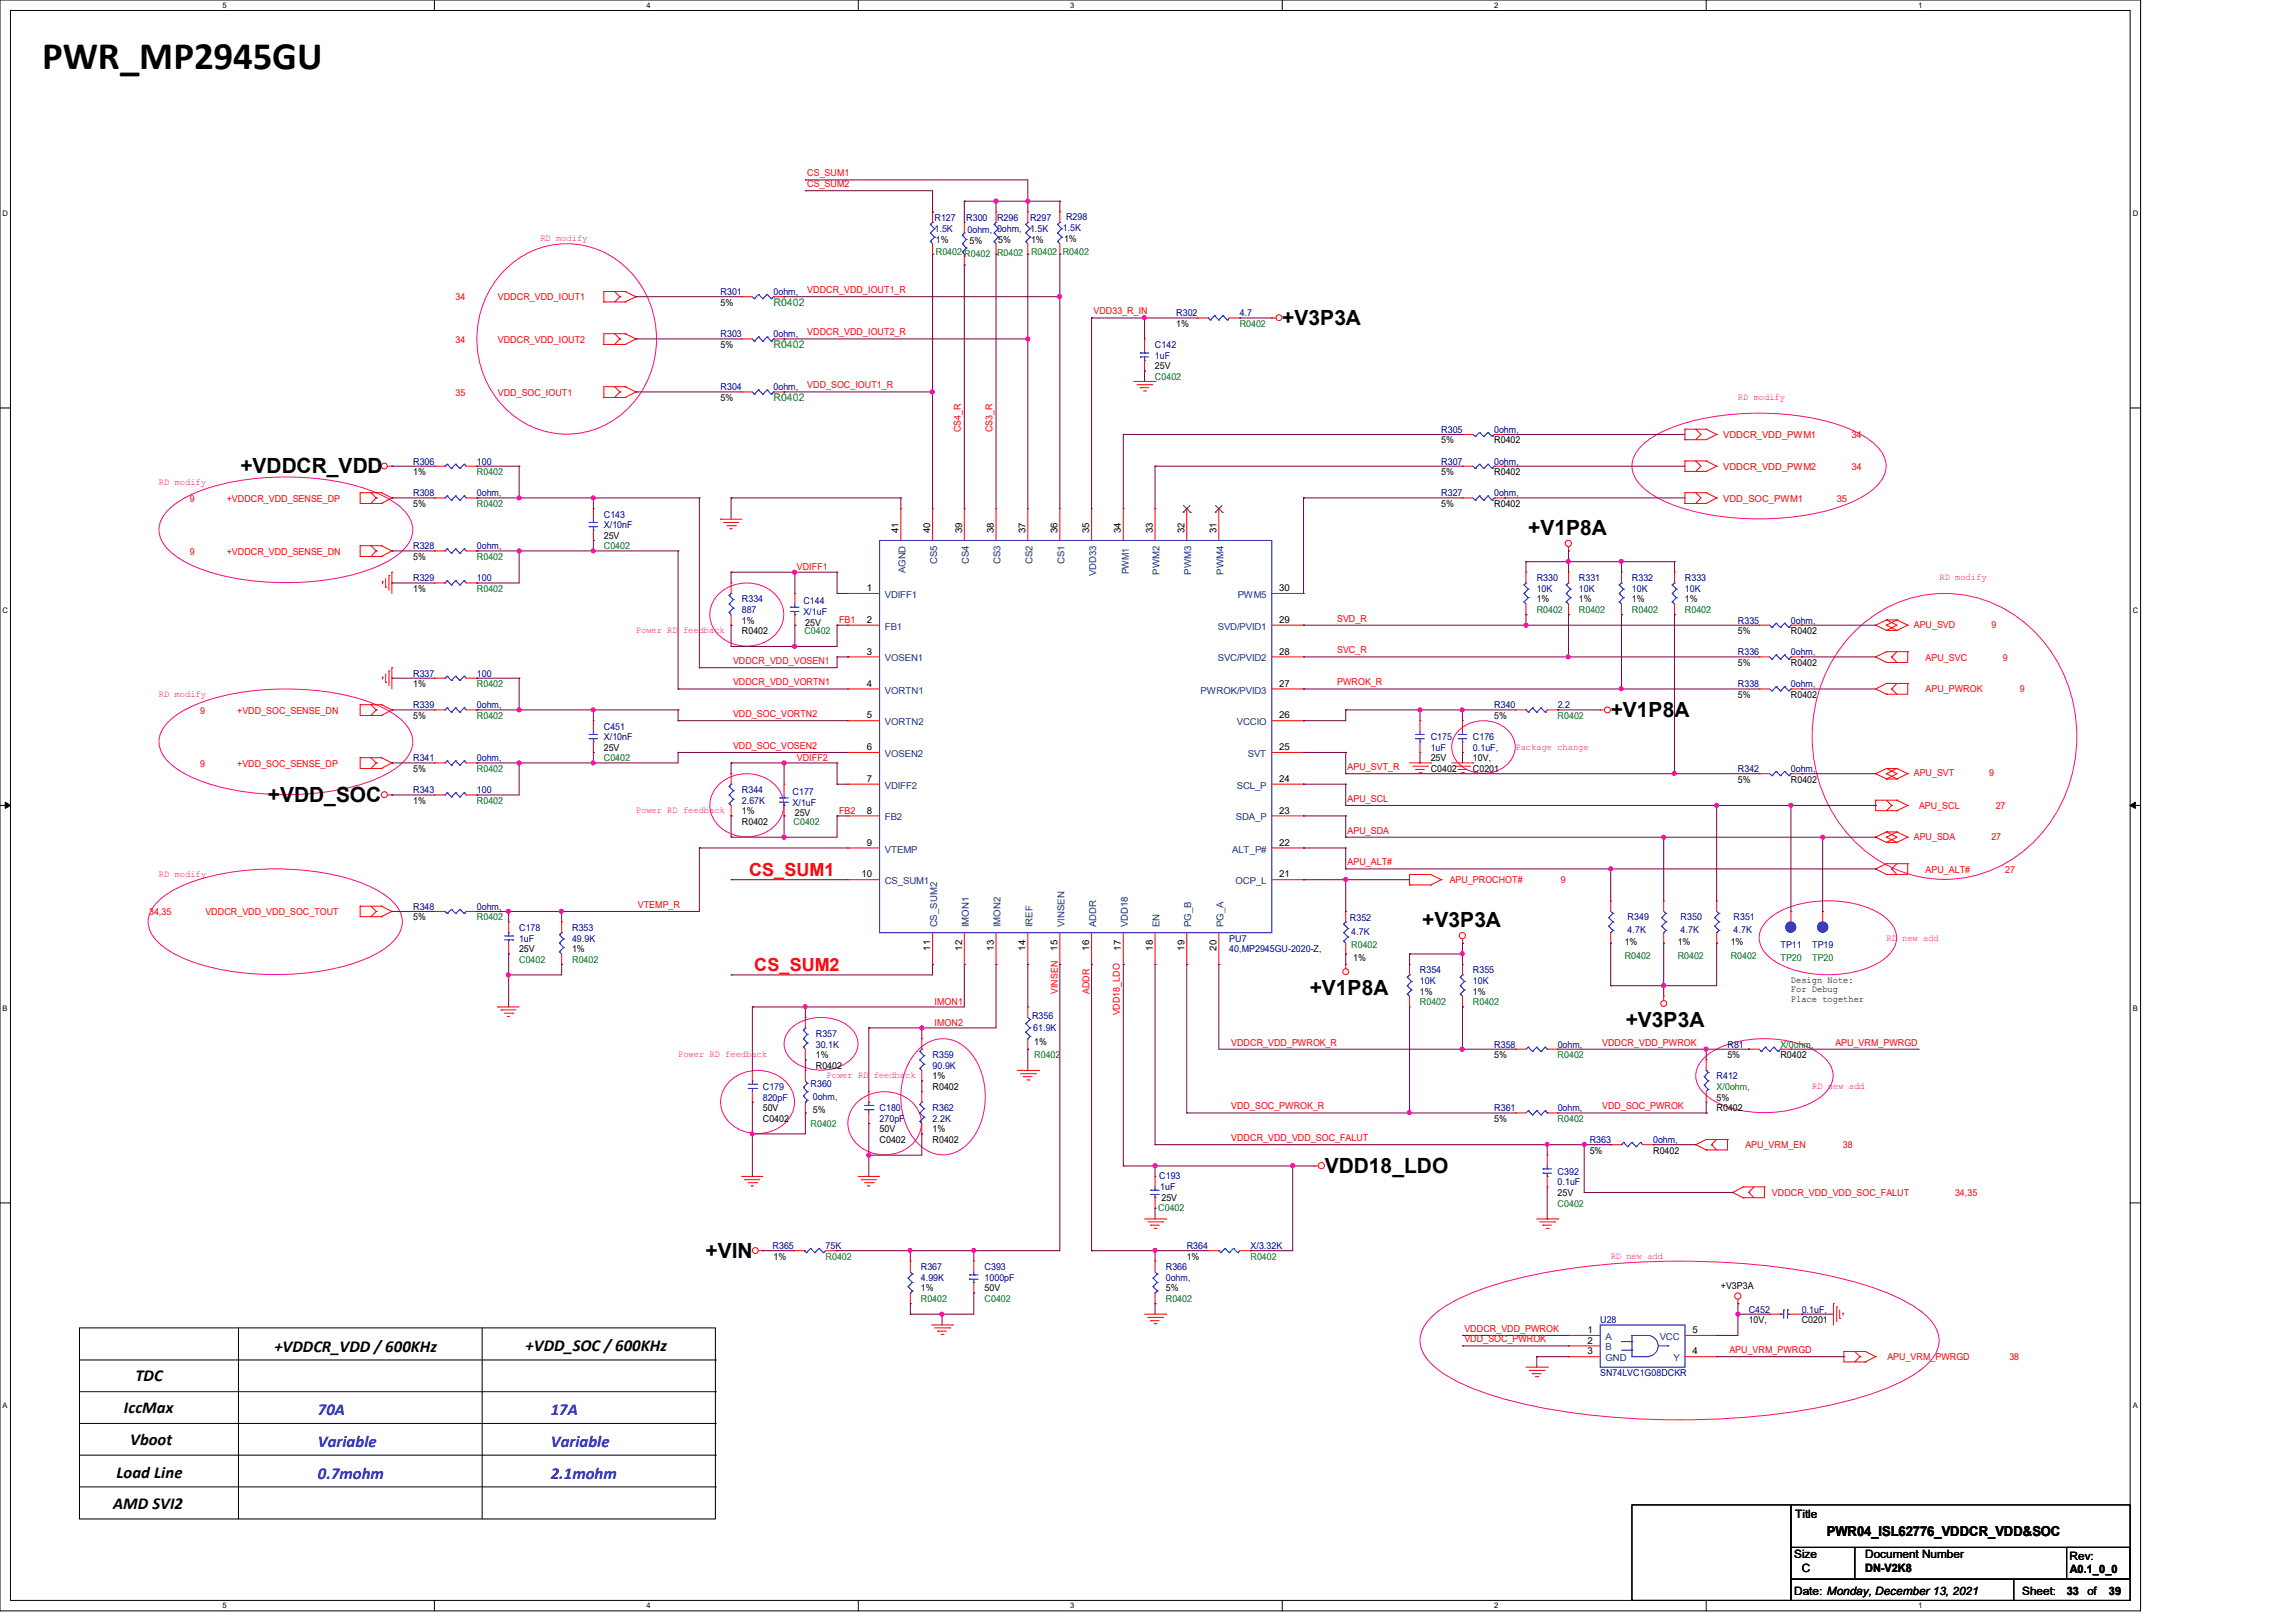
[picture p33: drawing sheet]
<svg xmlns="http://www.w3.org/2000/svg" width="297mm" height="210mm" viewBox="0 0 297 210" stroke-linecap="round" stroke-linejoin="round" font-family="sans-serif">
<defs><g id="words">
<text font-size="5" x="5.5" y="8.9">PWR_MP2945GU</text>
<g font-size="2.7">
<text x="165.9" y="42">+V3P3A</text>
<text x="31.1" y="61.2">+VDDCR_VDD</text>
<text x="197.8" y="69.2">+V1P8A</text>
<text x="208.4" y="92.8">+V1P8A</text>
<text x="34.7" y="103.8">+VDD_SOC</text>
<text x="184.1" y="119.9">+V3P3A</text>
<text x="169.5" y="128.7">+V1P8A</text>
<text x="210.4" y="132.8">+V3P3A</text>
<text x="171.4" y="151.8">VDD18_LDO</text>
<text x="91.3" y="162.7">+VIN</text>
</g>
<g font-size="2.3" fill="#f00">
<text x="96.9" y="113.4">CS_SUM1</text>
<text x="97.6" y="125.7">CS_SUM2</text>
</g>
<g font-size="2.2">
<text x="17.5" y="178.7">TDC</text>
<text x="35.5" y="175">+VDDCR_VDD / 600KHz</text>
<text x="68" y="174.9">+VDD_SOC / 600KHz</text>
<text x="16" y="182.8">IccMax</text>
<text x="15.1" y="191.2">Load Line</text>
<text x="16.8" y="186.9">Vboot</text>
<text x="14.6" y="195.3">AMD SVI2</text>
</g>
<g font-size="2.2" fill="#00f">
<text x="41.1" y="183.1">70A</text>
<text x="71.3" y="183.1">17A</text>
<text x="41.1" y="187.2">Variable</text>
<text x="41.1" y="191.3">0.7mohm</text>
<text x="71.3" y="187.2">Variable</text>
<text x="71.3" y="191.3">2.1mohm</text>
</g>
<text font-size="1.8" x="236.4" y="198.7">PWR04_ISL62776_VDDCR_VDD&amp;SOC</text>
<g font-size="1.5">
<text x="232.3" y="196.4">Title</text>
<text x="232.2" y="201.6">Size</text>
<text x="233.2" y="203.4">C</text>
<text x="241.4" y="201.6">Document Number</text>
<text x="241.4" y="203.4">DN-V2K8</text>
<text x="267.8" y="201.8">Rev:</text>
<text x="267.9" y="203.5">A0.1_0_0</text>
<text x="232.2" y="206.4">Date: Monday, December 13, 2021</text>
<text x="261.7" y="206.4">Sheet:</text>
<text x="267.5" y="206.4">33</text>
<text x="270.2" y="206.4">of</text>
<text x="272.9" y="206.4">39</text>
</g>
<g font-size="1.4" fill="#008000">
<text x="100.1" y="39.6">R0402</text>
<text x="100.1" y="45.1">R0402</text>
<text x="100.1" y="51.9">R0402</text>
</g>
<g font-size="1.2" fill="#f00">
<text x="104.5" y="22.8">CS_SUM1</text>
<text x="104.5" y="24.2">CS_SUM2</text>
<text x="59" y="38.9">34</text>
<text x="64.4" y="38.9">VDDCR_VDD_IOUT1</text>
<text x="104.5" y="37.9">VDDCR_VDD_IOUT1_R</text>
<text x="141.5" y="40.7">VDD33_R_IN</text>
<text x="59" y="44.3">34</text>
<text x="64.4" y="44.3">VDDCR_VDD_IOUT2</text>
<text x="104.5" y="43.4">VDDCR_VDD_IOUT2_R</text>
<text x="59" y="51.2">35</text>
<text x="64.4" y="51.2">VDD_SOC_IOUT1</text>
<text x="104.5" y="50.2">VDD_SOC_IOUT1_R</text>
<text x="124.3" y="56" transform="rotate(-90 124.3 56)">CS4_R</text>
<text x="128.4" y="56" transform="rotate(-90 128.4 56)">CS3_R</text>
<text x="223" y="56.7">VDDCR_VDD_PWM1</text>
<text x="239.6" y="56.7">34</text>
<text x="24.6" y="64.9">9</text>
<text x="29.3" y="64.9">+VDDCR_VDD_SENSE_DP</text>
<text x="223" y="60.8">VDDCR_VDD_PWM2</text>
<text x="223" y="64.9">VDD_SOC_PWM1</text>
<text x="237.7" y="64.9">35</text>
<text x="239.6" y="60.8">34</text>
<text x="24.6" y="71.8">9</text>
<text x="29.3" y="71.8">+VDDCR_VDD_SENSE_DN</text>
<text x="103.1" y="73.8">VDIFF1</text>
<text x="108.6" y="80.6">FB1</text>
<text x="173.1" y="80.4">SVD_R</text>
<text x="247.7" y="81.2">APU_SVD</text>
<text x="257.7" y="81.2">9</text>
<text x="94.9" y="88.7">VDDCR_VDD_VORTN1</text>
<text x="94.9" y="85.9">VDDCR_VDD_VOSEN1</text>
<text x="173.1" y="84.5">SVC_R</text>
<text x="173.1" y="88.7">PWROK_R</text>
<text x="249.2" y="89.6">APU_PWROK</text>
<text x="249.2" y="85.5">APU_SVC</text>
<text x="259.2" y="85.5">9</text>
<text x="261.4" y="89.6">9</text>
<text x="25.9" y="92.3">9</text>
<text x="30.7" y="92.3">+VDD_SOC_SENSE_DN</text>
<text x="94.9" y="92.8">VDD_SOC_VORTN2</text>
<text x="25.9" y="99.2">9</text>
<text x="30.7" y="99.2">+VDD_SOC_SENSE_DP</text>
<text x="94.9" y="96.9">VDD_SOC_VOSEN2</text>
<text x="103.1" y="98.5">VDIFF2</text>
<text x="174.4" y="99.7">APU_SVT_R</text>
<text x="247.7" y="100.4">APU_SVT</text>
<text x="257.4" y="100.4">9</text>
<text x="108.6" y="105.3">FB2</text>
<text x="174.4" y="107.9">APU_SDA</text>
<text x="174.4" y="103.8">APU_SCL</text>
<text x="248.4" y="104.7">APU_SCL</text>
<text x="258.3" y="104.7">27</text>
<text x="174.4" y="112">APU_ALT#</text>
<text x="247.7" y="108.7">APU_SDA</text>
<text x="249.2" y="112.9">APU_ALT#</text>
<text x="257.7" y="108.7">27</text>
<text x="259.5" y="112.9">27</text>
<text x="19.3" y="118.4">34,35</text>
<text x="26.6" y="118.4">VDDCR_VDD_VDD_SOC_TOUT</text>
<text x="82.5" y="117.5">VTEMP_R</text>
<text x="187.6" y="114.3">APU_PROCHOT#</text>
<text x="202" y="114.3">9</text>
<text x="120.9" y="130">IMON1</text>
<text x="136.9" y="128.6" transform="rotate(-90 136.9 128.6)">VINSEN</text>
<text x="141" y="128.6" transform="rotate(-90 141 128.6)">ADDR</text>
<text x="144.9" y="131.4" transform="rotate(-90 144.9 131.4)">VDD18_LDO</text>
<text x="120.9" y="132.8">IMON2</text>
<text x="159.3" y="135.3">VDDCR_VDD_PWROK_R</text>
<text x="207.3" y="135.3">VDDCR_VDD_PWROK</text>
<text x="237.5" y="135.3">APU_VRM_PWRGD</text>
<text x="159.3" y="143.6">VDD_SOC_PWROK_R</text>
<text x="207.3" y="143.6">VDD_SOC_PWROK</text>
<text x="159.3" y="147.7">VDDCR_VDD_VDD_SOC_FALUT</text>
<text x="225.9" y="148.6">APU_VRM_EN</text>
<text x="238.5" y="148.6">38</text>
<text x="229.3" y="154.7">VDDCR_VDD_VDD_SOC_FALUT</text>
<text x="253" y="154.7">34,35</text>
<text x="189.5" y="172.3">VDDCR_VDD_PWROK</text>
<text x="189.5" y="173.7">VDD_SOC_PWROK</text>
<text x="223.8" y="175.1">APU_VRM_PWRGD</text>
<text x="244.3" y="176">APU_VRM_PWRGD</text>
<text x="260" y="176">38</text>
</g>
<g font-size="1.2" fill="#000080">
<text x="120.9" y="28.6">R127</text>
<text x="125" y="28.6">R300</text>
<text x="129" y="28.6">R296</text>
<text x="133.3" y="28.6">R297</text>
<text x="137.5" y="29.9">1.5K</text>
<text x="138" y="28.4">R298</text>
<text x="120.9" y="30.1">1.5K</text>
<text x="125.2" y="30.2">0ohm, 0ohm,</text>
<text x="133.3" y="30.1">1.5K</text>
<text x="93.3" y="38.1">R301</text>
<text x="100.1" y="38.1">0ohm,</text>
<text x="152.2" y="40.9">R302</text>
<text x="160.4" y="40.9">4.7</text>
<text x="93.3" y="43.6">R303</text>
<text x="100.1" y="43.6">0ohm,</text>
<text x="149.5" y="45">C142</text>
<text x="149.5" y="46.4">1uF</text>
<text x="93.3" y="50.5">R304</text>
<text x="100.1" y="50.5">0ohm,</text>
<text x="186.5" y="56">R305</text>
<text x="193.4" y="56">0ohm,</text>
<text x="53.5" y="60.1">R306</text>
<text x="53.5" y="64.2">R308</text>
<text x="61.7" y="60.1">100</text>
<text x="61.7" y="64.2">0ohm,</text>
<text x="186.5" y="60.1">R307</text>
<text x="186.5" y="64.2">R327</text>
<text x="193.4" y="60.1">0ohm,</text>
<text x="193.4" y="64.2">0ohm,</text>
<text x="53.5" y="71.1">R328</text>
<text x="61.7" y="71.1">0ohm,</text>
<text x="78.1" y="67">C143</text>
<text x="78.1" y="68.3">X/10nF</text>
<text x="53.5" y="75.2">R329</text>
<text x="61.7" y="75.2">100</text>
<text x="96" y="77.9">R334</text>
<text x="198.9" y="75.2">R330</text>
<text x="198.9" y="76.6">10K</text>
<text x="204.3" y="75.2">R331</text>
<text x="204.3" y="76.6">10K</text>
<text x="211.2" y="75.2">R332</text>
<text x="211.2" y="76.6">10K</text>
<text x="218.1" y="75.2">R333</text>
<text x="218.1" y="76.6">10K</text>
<text x="96" y="79.3">887</text>
<text x="104" y="78.2">C144</text>
<text x="104" y="79.6">X/1uF</text>
<text x="224.9" y="80.7">R335</text>
<text x="231.8" y="80.7">0ohm,</text>
<text x="53.5" y="87.5">R337</text>
<text x="61.7" y="87.5">100</text>
<text x="224.9" y="84.8">R336</text>
<text x="224.9" y="88.9">R338</text>
<text x="231.8" y="84.8">0ohm,</text>
<text x="231.8" y="88.9">0ohm,</text>
<text x="53.5" y="91.7">R339</text>
<text x="61.7" y="91.7">0ohm,</text>
<text x="78.1" y="94.4">C451</text>
<text x="78.1" y="95.8">X/10nF</text>
<text x="185.2" y="95.8">C175</text>
<text x="190.6" y="95.8">C176</text>
<text x="193.4" y="91.7">R340</text>
<text x="201.6" y="91.7">2.2</text>
<text x="53.5" y="98.5">R341</text>
<text x="61.7" y="98.5">0ohm,</text>
<text x="185.2" y="97.2">1uF</text>
<text x="190.6" y="97.2">0.1uF,</text>
<text x="224.9" y="99.9">R342</text>
<text x="231.8" y="99.9">0ohm,</text>
<text x="53.5" y="102.6">R343</text>
<text x="61.7" y="102.6">100</text>
<text x="96" y="102.6">R344</text>
<text x="96" y="104">2.67K</text>
<text x="102.6" y="102.9">C177</text>
<text x="102.6" y="104.3">X/1uF</text>
<text x="53.5" y="117.7">R348</text>
<text x="61.7" y="117.7">0ohm,</text>
<text x="174.7" y="119.2">R352</text>
<text x="210.6" y="119.1">R349</text>
<text x="217.5" y="119.1">R350</text>
<text x="224.4" y="119.1">R351</text>
<text x="67.2" y="120.4">C178</text>
<text x="67.2" y="121.8">1uF</text>
<text x="74" y="120.4">R353</text>
<text x="74" y="121.8">49.9K</text>
<text x="159.1" y="121.8">PU7</text>
<text x="159.1" y="123.2">40,MP2945GU-2020-Z,</text>
<text x="174.9" y="121">4.7K</text>
<text x="183.8" y="125.9">R354</text>
<text x="190.6" y="125.9">R355</text>
<text x="210.6" y="120.7">4.7K</text>
<text x="217.5" y="120.7">4.7K</text>
<text x="224.4" y="120.7">4.7K</text>
<text x="230.4" y="122.6">TP11</text>
<text x="234.5" y="122.6">TP19</text>
<text x="133.6" y="131.8">R356</text>
<text x="183.8" y="127.3">10K</text>
<text x="190.6" y="127.3">10K</text>
<text x="105.6" y="134.2">R357</text>
<text x="105.6" y="135.5">30.1K</text>
<text x="120.7" y="136.9">R359</text>
<text x="133.7" y="133.5">61.9K</text>
<text x="193.4" y="135.5">R358</text>
<text x="201.6" y="135.5">0ohm,</text>
<text x="223.6" y="135.5">R81</text>
<text x="98.7" y="141">C179</text>
<text x="98.7" y="142.4">820pF</text>
<text x="104.9" y="140.6">R360</text>
<text x="105.2" y="142.3">0ohm,</text>
<text x="113.8" y="143.8">C180</text>
<text x="120.7" y="138.3">90.9K</text>
<text x="120.7" y="143.8">R362</text>
<text x="193.4" y="143.8">R361</text>
<text x="201.6" y="143.8">0ohm,</text>
<text x="222.2" y="139.7">R412</text>
<text x="113.8" y="145.2">270pF</text>
<text x="120.7" y="145.2">2.2K</text>
<text x="205.7" y="147.9">R363</text>
<text x="214" y="147.9">0ohm,</text>
<text x="150" y="152.6">C193</text>
<text x="150.2" y="153.9">1uF</text>
<text x="201.6" y="152">C392</text>
<text x="201.6" y="153.4">0.1uF</text>
<text x="100" y="161.6">R365</text>
<text x="106.8" y="161.6">75K</text>
<text x="153.6" y="161.6">R364</text>
<text x="161.8" y="161.6">X/3.32K</text>
<text x="119.2" y="164.3">R367</text>
<text x="119.2" y="165.7">4.99K</text>
<text x="127.4" y="164.3">C393</text>
<text x="127.4" y="165.7">1000pF</text>
<text x="150.9" y="164.3">R366</text>
<text x="150.9" y="165.7">0ohm,</text>
<text x="207.1" y="171.2">U28</text>
<text x="226.3" y="169.8">C452</text>
<text x="233.2" y="169.8">0.1uF,</text>
<text x="207.1" y="178.1">SN74LVC1G08DCKR</text>
</g>
<g font-size="1.2" fill="#ff0080">
<text x="69.9" y="31.2">RD modify</text>
<text x="224.9" y="51.7">RD modify</text>
<text x="20.6" y="62.7">RD modify</text>
<text x="251" y="75.1">RD modify</text>
<text x="82.3" y="81.9">Power RD feedback</text>
<text x="20.6" y="90.2">RD modify</text>
<text x="196.1" y="97">Package change</text>
<text x="82.3" y="105.2">Power RD feedback</text>
<text x="20.6" y="113.5">RD modify</text>
<text x="244.1" y="121.7">RD new add</text>
<text x="87.8" y="136.8">Power RD feedback</text>
<text x="107" y="139.5">Power RD feedback</text>
<text x="234.5" y="140.9">RD new add</text>
<text x="208.5" y="162.9">RD new add</text>
</g>
<g font-size="1.2">
<text x="121.1" y="31.5">1%</text>
<text x="125.5" y="31.6">5%</text>
<text x="129.2" y="31.5">5%</text>
<text x="133.4" y="31.5">1%</text>
<text x="137.7" y="31.3">1%</text>
<text x="93.3" y="39.5">5%</text>
<text x="93.3" y="45">5%</text>
<text x="149.5" y="47.8">25V</text>
<text x="152.2" y="42.3">1%</text>
<text x="93.3" y="51.9">5%</text>
<text x="186.5" y="57.4">5%</text>
<text x="193.4" y="57.4">R0402</text>
<text x="53.5" y="61.5">1%</text>
<text x="53.5" y="65.6">5%</text>
<text x="186.5" y="61.5">5%</text>
<text x="186.5" y="65.6">5%</text>
<text x="193.4" y="61.5">R0402</text>
<text x="193.4" y="65.6">R0402</text>
<text x="78.1" y="69.7">25V</text>
<text x="116.3" y="69" transform="rotate(-90 116.3 69)">41</text>
<text x="120.4" y="69" transform="rotate(-90 120.4 69)">40</text>
<text x="124.5" y="69" transform="rotate(-90 124.5 69)">39</text>
<text x="128.6" y="69" transform="rotate(-90 128.6 69)">38</text>
<text x="132.7" y="69" transform="rotate(-90 132.7 69)">37</text>
<text x="136.9" y="69" transform="rotate(-90 136.9 69)">36</text>
<text x="141" y="69" transform="rotate(-90 141 69)">35</text>
<text x="145.1" y="69" transform="rotate(-90 145.1 69)">34</text>
<text x="149.2" y="69" transform="rotate(-90 149.2 69)">33</text>
<text x="153.3" y="69" transform="rotate(-90 153.3 69)">32</text>
<text x="157.4" y="69" transform="rotate(-90 157.4 69)">31</text>
<text x="53.5" y="72.4">5%</text>
<text x="53.5" y="76.6">1%</text>
<text x="112.2" y="76.5">1</text>
<text x="165.6" y="76.5">30</text>
<text x="198.9" y="77.9">1%</text>
<text x="204.3" y="77.9">1%</text>
<text x="211.2" y="77.9">1%</text>
<text x="218.1" y="77.9">1%</text>
<text x="96" y="80.7">1%</text>
<text x="96" y="82">R0402</text>
<text x="104.2" y="80.9">25V</text>
<text x="112.2" y="80.6">2</text>
<text x="165.6" y="80.6">29</text>
<text x="224.9" y="82">5%</text>
<text x="231.8" y="82">R0402</text>
<text x="53.5" y="88.9">1%</text>
<text x="112.2" y="84.7">3</text>
<text x="112.2" y="88.9">4</text>
<text x="165.6" y="88.9">27</text>
<text x="165.6" y="84.7">28</text>
<text x="224.9" y="86.1">5%</text>
<text x="231.8" y="86.1">R0402</text>
<text x="53.5" y="93">5%</text>
<text x="112.2" y="93">5</text>
<text x="165.6" y="93">26</text>
<text x="193.4" y="93">5%</text>
<text x="224.9" y="90.3">5%</text>
<text x="231.8" y="90.3">R0402</text>
<text x="53.5" y="99.9">5%</text>
<text x="78.1" y="97.2">25V</text>
<text x="112.2" y="97.1">6</text>
<text x="112.2" y="101.2">7</text>
<text x="165.6" y="97.1">25</text>
<text x="165.6" y="101.2">24</text>
<text x="185.2" y="98.5">25V</text>
<text x="185.2" y="99.9">C0402</text>
<text x="190.6" y="98.5">10V,</text>
<text x="190.6" y="99.9">C0201</text>
<text x="224.9" y="101.3">5%</text>
<text x="231.8" y="101.3">R0402</text>
<text x="53.5" y="104">1%</text>
<text x="96" y="105.4">1%</text>
<text x="96" y="106.7">R0402</text>
<text x="102.9" y="105.6">25V</text>
<text x="112.2" y="105.3">8</text>
<text x="165.6" y="105.3">23</text>
<text x="111.5" y="113.5">10</text>
<text x="112.2" y="109.4">9</text>
<text x="165.6" y="109.4">22</text>
<text x="165.6" y="113.5">21</text>
<text x="53.5" y="119.1">5%</text>
<text x="67.2" y="123.2">25V</text>
<text x="74" y="123.2">1%</text>
<text x="120.4" y="123" transform="rotate(-90 120.4 123)">11</text>
<text x="124.5" y="123" transform="rotate(-90 124.5 123)">12</text>
<text x="128.6" y="123" transform="rotate(-90 128.6 123)">13</text>
<text x="132.7" y="123" transform="rotate(-90 132.7 123)">14</text>
<text x="136.9" y="123" transform="rotate(-90 136.9 123)">15</text>
<text x="141" y="123" transform="rotate(-90 141 123)">16</text>
<text x="145.1" y="123" transform="rotate(-90 145.1 123)">17</text>
<text x="149.2" y="123" transform="rotate(-90 149.2 123)">18</text>
<text x="153.3" y="123" transform="rotate(-90 153.3 123)">19</text>
<text x="157.4" y="123" transform="rotate(-90 157.4 123)">20</text>
<text x="175.1" y="124.3">1%</text>
<text x="210.3" y="122.3">1%</text>
<text x="217.1" y="122.3">1%</text>
<text x="224" y="122.3">1%</text>
<text x="183.8" y="128.7">1%</text>
<text x="190.6" y="128.7">1%</text>
<text x="231.8" y="127.2">Design Note:</text>
<text x="231.8" y="128.4">For Debug</text>
<text x="231.8" y="129.6">Place together</text>
<text x="105.6" y="136.9">1%</text>
<text x="133.9" y="135.3">1%</text>
<text x="193.4" y="136.9">5%</text>
<text x="223.6" y="136.9">5%</text>
<text x="230.4" y="136.9">R0402</text>
<text x="98.7" y="143.8">50V</text>
<text x="105.6" y="138.3">R0402</text>
<text x="120.7" y="139.7">1%</text>
<text x="120.7" y="141">R0402</text>
<text x="222.2" y="142.4">5%</text>
<text x="222.2" y="143.8">R0402</text>
<text x="98.7" y="145.2">C0402</text>
<text x="105.2" y="144.1">5%</text>
<text x="113.8" y="146.5">50V</text>
<text x="113.8" y="147.9">C0402</text>
<text x="120.7" y="146.5">1%</text>
<text x="120.7" y="147.9">R0402</text>
<text x="193.4" y="145.2">5%</text>
<text x="205.7" y="149.3">5%</text>
<text x="214" y="149.3">R0402</text>
<text x="150.3" y="155.4">25V</text>
<text x="201.6" y="154.7">25V</text>
<text x="100.1" y="163">1%</text>
<text x="119.2" y="167.1">1%</text>
<text x="127.4" y="167.1">50V</text>
<text x="150.9" y="167.1">5%</text>
<text x="153.6" y="163">1%</text>
<text x="222.7" y="166.8">+V3P3A</text>
<text x="205.4" y="172.5">1</text>
<text x="205.4" y="173.9">2</text>
<text x="219" y="172.5">5</text>
<text x="226.3" y="171.2">10V,</text>
<text x="233.2" y="171.2">C0201</text>
<text x="205.4" y="175.3">3</text>
<text x="219" y="175.3">4</text>
</g>
<g font-size="1.2" fill="#008000">
<text x="121.1" y="32.9">R0402 R0402</text>
<text x="129" y="33.1">R0402</text>
<text x="133.4" y="32.9">R0402</text>
<text x="137.5" y="32.9">R0402</text>
<text x="160.4" y="42.3">R0402</text>
<text x="149.5" y="49.1">C0402</text>
<text x="61.7" y="61.5">R0402</text>
<text x="61.7" y="65.6">R0402</text>
<text x="78.1" y="71.1">C0402</text>
<text x="61.7" y="72.4">R0402</text>
<text x="61.7" y="76.6">R0402</text>
<text x="104.1" y="82">C0402</text>
<text x="198.9" y="79.3">R0402</text>
<text x="204.3" y="79.3">R0402</text>
<text x="211.2" y="79.3">R0402</text>
<text x="218.1" y="79.3">R0402</text>
<text x="61.7" y="88.9">R0402</text>
<text x="61.7" y="93">R0402</text>
<text x="201.6" y="93">R0402</text>
<text x="61.7" y="99.9">R0402</text>
<text x="78.1" y="98.5">C0402</text>
<text x="61.7" y="104">R0402</text>
<text x="102.7" y="106.7">C0402</text>
<text x="61.7" y="119.1">R0402</text>
<text x="67.2" y="124.6">C0402</text>
<text x="74" y="124.6">R0402</text>
<text x="174.9" y="122.6">R0402</text>
<text x="210.3" y="124">R0402</text>
<text x="217.1" y="124">R0402</text>
<text x="224" y="124">R0402</text>
<text x="230.4" y="124.4">TP20</text>
<text x="234.5" y="124.4">TP20</text>
<text x="183.8" y="130">R0402</text>
<text x="190.6" y="130">R0402</text>
<text x="133.9" y="136.9">R0402</text>
<text x="201.6" y="136.9">R0402</text>
<text x="230.4" y="135.5">X/0ohm,</text>
<text x="222.2" y="141">X/0ohm,</text>
<text x="104.9" y="145.8">R0402</text>
<text x="201.6" y="145.2">R0402</text>
<text x="149.9" y="156.7">C0402</text>
<text x="201.6" y="156.1">C0402</text>
<text x="106.8" y="163">R0402</text>
<text x="161.8" y="163">R0402</text>
<text x="119.2" y="168.4">R0402</text>
<text x="127.4" y="168.4">C0402</text>
<text x="150.9" y="168.4">R0402</text>
</g>
<g font-size="1.2" fill="#004080">
<text x="114.5" y="77.4">VDIFF1</text>
<text x="117.2" y="74.2" transform="rotate(-90 117.2 74.2)">AGND</text>
<text x="121.3" y="73" transform="rotate(-90 121.3 73)">CS5</text>
<text x="125.4" y="73" transform="rotate(-90 125.4 73)">CS4</text>
<text x="129.5" y="73" transform="rotate(-90 129.5 73)">CS3</text>
<text x="133.6" y="73" transform="rotate(-90 133.6 73)">CS2</text>
<text x="137.8" y="73" transform="rotate(-90 137.8 73)">CS1</text>
<text x="141.9" y="74.6" transform="rotate(-90 141.9 74.6)">VDD33</text>
<text x="146.1" y="74.3" transform="rotate(-90 146.1 74.3)">PWM1</text>
<text x="150.1" y="74.4" transform="rotate(-90 150.1 74.4)">PWM2</text>
<text x="154.2" y="74.4" transform="rotate(-90 154.2 74.4)">PWM3</text>
<text x="158.3" y="74.4" transform="rotate(-90 158.3 74.4)">PWM4</text>
<text x="160.2" y="77.4">PWM5</text>
<text x="114.5" y="81.5">FB1</text>
<text x="157.6" y="81.5">SVD/PVID1</text>
<text x="114.5" y="85.6">VOSEN1</text>
<text x="114.5" y="89.7">VORTN1</text>
<text x="155.4" y="89.7">PWROK/PVID3</text>
<text x="157.6" y="85.6">SVC/PVID2</text>
<text x="114.5" y="93.9">VORTN2</text>
<text x="160.1" y="93.9">VCCIO</text>
<text x="114.5" y="98">VOSEN2</text>
<text x="161.5" y="98">SVT</text>
<text x="114.5" y="102.1">VDIFF2</text>
<text x="114.5" y="106.2">FB2</text>
<text x="159.9" y="106.2">SDA_P</text>
<text x="160.1" y="102.1">SCL_P</text>
<text x="114.5" y="110.3">VTEMP</text>
<text x="159.5" y="110.3">ALT_P#</text>
<text x="114.5" y="114.4">CS_SUM1</text>
<text x="159.9" y="114.4">OCP_L</text>
<text x="121.3" y="120" transform="rotate(-90 121.3 120)">CS_SUM2</text>
<text x="125.4" y="120" transform="rotate(-90 125.4 120)">IMON1</text>
<text x="129.5" y="120" transform="rotate(-90 129.5 120)">IMON2</text>
<text x="133.6" y="120" transform="rotate(-90 133.6 120)">IREF</text>
<text x="137.8" y="120" transform="rotate(-90 137.8 120)">VINSEN</text>
<text x="141.9" y="120" transform="rotate(-90 141.9 120)">ADDR</text>
<text x="146" y="120" transform="rotate(-90 146 120)">VDD18</text>
<text x="150.1" y="120" transform="rotate(-90 150.1 120)">EN</text>
<text x="154.2" y="120" transform="rotate(-90 154.2 120)">PG_B</text>
<text x="158.3" y="120" transform="rotate(-90 158.3 120)">PG_A</text>
<text x="207.8" y="173.4">A</text>
<text x="214.8" y="173.4">VCC</text>
<text x="207.8" y="174.7">B</text>
<text x="207.8" y="176.1">GND</text>
<text x="216.6" y="176.1">Y</text>
</g>
<g font-size="1">
<text x="28.8" y="1">5</text>
<text x="83.7" y="1">4</text>
<text x="138.5" y="1">3</text>
<text x="193.4" y="1">2</text>
<text x="248.2" y="1">1</text>
<text x=".3" y="27.9">D</text>
<text x="276" y="27.9">D</text>
<text x=".3" y="79.4">C</text>
<text x="276" y="79.4">C</text>
<text x=".3" y="130.8">B</text>
<text x="276" y="130.8">B</text>
<text x=".3" y="182.2">A</text>
<text x="276" y="182.2">A</text>
<text x="28.8" y="208.1">5</text>
<text x="83.7" y="208.1">4</text>
<text x="138.5" y="208.1">3</text>
<text x="193.4" y="208.1">2</text>
<text x="248.2" y="208.1">1</text>
</g>
</g></defs>
<path d="M0 0h277v208.4h-277zM1.4 1.4h274.3v205.7h-274.3z" fill="none" stroke="#000" stroke-width=".13"/>
<g fill="#fff">
<path d="M28.8 .1h.5v1.1h-.5z"/>
<path d="M28.8 207.2h.5v1.1h-.5z"/>
</g>
<path d="M56.2 0v1.4M56.2 207.1v1.3" fill="none" stroke="#000" stroke-width=".13"/>
<g fill="#fff">
<path d="M83.7 .1h.5v1.1h-.5z"/>
<path d="M83.7 207.2h.5v1.1h-.5z"/>
</g>
<path d="M111.1 0v1.4M111.1 207.1v1.3" fill="none" stroke="#000" stroke-width=".13"/>
<g fill="#fff">
<path d="M138.5 .1h.6v1.1h-.6z"/>
<path d="M138.5 207.2h.6v1.1h-.6z"/>
</g>
<path d="M165.9 0v1.4M165.9 207.1v1.3" fill="none" stroke="#000" stroke-width=".13"/>
<g fill="#fff">
<path d="M193.4 .1h.5v1.1h-.5z"/>
<path d="M193.4 207.2h.5v1.1h-.5z"/>
</g>
<path d="M220.8 0v1.4M220.8 207.1v1.3" fill="none" stroke="#000" stroke-width=".13"/>
<g fill="#fff">
<path d="M248.2 .1h.6v1.1h-.6z"/>
<path d="M248.2 207.2h.6v1.1h-.6z"/>
<path d="M.3 27.1h.8v1.1h-.8z"/>
<path d="M276 27.1h.7v1.1h-.7z"/>
<path d="M.3 78.5h.8v1.1h-.8z"/>
<path d="M276 78.5h.7v1.1h-.7z"/>
</g>
<path d="M0 52.8h1.4M275.7 52.8h1.3" fill="none" stroke="#000" stroke-width=".13"/>
<g fill="#fff">
<path d="M.3 129.9h.7v1.1h-.7z"/>
<path d="M276 129.9h.6v1.1h-.6z"/>
</g>
<path d="M0 104.2h1.4M275.7 104.2h1.3" fill="none" stroke="#000" stroke-width=".13"/>
<path d="M.7 103.8l.7 .4-.7 .4zM275.7 104.2l.7-.4v.8z" fill="#000" stroke="#000" stroke-width=".13"/>
<g fill="#fff">
<path d="M.3 181.4h.7v1.1h-.7z"/>
<path d="M276 181.4h.6v1.1h-.6z"/>
</g>
<g fill="none" stroke="#000" stroke-width=".13">
<path d="M0 155.7h1.4M275.7 155.7h1.3M10.3 171.8h82.3v24.8h-82.3zM10.3 176h82.3M30.9 171.8v24.8M62.4 171.8v24.8M92.6 176h.1M10.3 180.1h82.3M10.3 184.2h82.3M10.3 188.3h82.3M10.3 192.4h82.3M92.6 180.1h.1"/>
<path d="M92.6 184.2h.1M92.6 188.3h.1M92.6 192.4h.1M211.2 194.7h20.6v12.4h-20.6zM231.8 194.7h43.9v5.5h-43.9zM231.8 200.2h8.2v4.1h-8.2zM231.8 204.3h28.8v2.8h-28.8zM240 200.2h35.7v4.1h-35.7zM260.6 204.3h15.1v2.8h-15.1zM267.5 200.2h8.2v4.1h-8.2z"/>
</g>
<g fill="none" stroke="#ff0080" stroke-width=".13">
<path d="M65.1 35.1a11.2 11.2 0 0 1 18.1 2.2 12.6 12.6 0 0 1-5.9 18.2 11.5 11.5 0 0 1-14.9-7.5 12.8 12.8 0 0 1 2.7-12.9zM212.2 58a13.5 13.5 0 0 1 6.6-3.5 36.5 36.5 0 0 1 19.1 .5 12.4 12.4 0 0 1 5.2 3 3.3 3.3 0 0 1 0 4.6 13.5 13.5 0 0 1-6.6 3.5 36.5 36.5 0 0 1-19.1-.5 12.4 12.4 0 0 1-5.2-3 3.3 3.3 0 0 1 0-4.6zM21.5 66.3a13.5 13.5 0 0 1 6.7-3.5 36.4 36.4 0 0 1 19.1 .4 12.4 12.4 0 0 1 5.2 3.1 3.3 3.3 0 0 1 0 4.6 13.5 13.5 0 0 1-6.7 3.4 36.4 36.4 0 0 1-19.1-.4 12.4 12.4 0 0 1-5.2-3 3.3 3.3 0 0 1 0-4.6zM93 76.9a5.3 5.3 0 0 1 7.8 .6 3.8 3.8 0 0 1-1.7 5.6 5.1 5.1 0 0 1-6.9-2.2 3.6 3.6 0 0 1 .8-4zM21.5 93.7a13.5 13.5 0 0 1 6.7-3.5 36.4 36.4 0 0 1 19.1 .5 12.4 12.4 0 0 1 5.2 3 3.3 3.3 0 0 1 0 4.6 13.5 13.5 0 0 1-6.7 3.5 36.4 36.4 0 0 1-19.1-.5 12.4 12.4 0 0 1-5.2-3 3.3 3.3 0 0 1 0-4.6zM189.1 94.3a4.5 4.5 0 0 1 6.7 1 3.2 3.2 0 0 1-2.2 4.5 4.4 4.4 0 0 1-5.4-1.8 3 3 0 0 1 .9-3.7zM240.1 81.6a16.3 16.3 0 0 1 25.2 2.5 19.5 19.5 0 0 1-3.3 25.9 16.2 16.2 0 0 1-23-2.2 19.6 19.6 0 0 1 1.1-26.2zM20.1 117a13.5 13.5 0 0 1 6.7-3.5 36.5 36.5 0 0 1 19.1 .4 12.4 12.4 0 0 1 5.2 3.1 3.3 3.3 0 0 1 0 4.6 13.5 13.5 0 0 1-6.7 3.4 36.5 36.5 0 0 1-19.1-.4 12.4 12.4 0 0 1-5.2-3 3.3 3.3 0 0 1 0-4.6zM93 101.6a5.3 5.3 0 0 1 7.8 .5 3.8 3.8 0 0 1-1.7 5.6 5.1 5.1 0 0 1-6.9-2.1 3.6 3.6 0 0 1 .8-4zM228.5 119.3a9.3 9.3 0 0 1 5.5-2.5 14.3 14.3 0 0 1 9.3 1.4 4.1 4.1 0 0 1 2.1 3.1 3.8 3.8 0 0 1-2.1 3.2 14.5 14.5 0 0 1-13.5 0 4.1 4.1 0 0 1-2.1-3.2l.1-.7 .2-.6zM94.4 140a5.3 5.3 0 0 1 7.8 .5 3.8 3.8 0 0 1-1.7 5.6 5.1 5.1 0 0 1-6.9-2.1 3.6 3.6 0 0 1 .8-4zM102.6 132.9a6.1 6.1 0 0 1 7.3 0 2.7 2.7 0 0 1 0 4.4 6.1 6.1 0 0 1-7.3 0 2.7 2.7 0 0 1 0-4.4z"/>
<path d="M119.1 135.6a4.3 4.3 0 0 1 6.5 .7 9.5 9.5 0 0 1 0 11.3 4.4 4.4 0 0 1-7.1 0 9.5 9.5 0 0 1 0-11.3zM220.3 137.2a9.3 9.3 0 0 1 5.5-2.6 14.3 14.3 0 0 1 9.3 1.5 4.1 4.1 0 0 1 2.1 3.1 3.8 3.8 0 0 1-2.1 3.1 14.5 14.5 0 0 1-13.5 0 4.1 4.1 0 0 1-2.1-3.1l.1-.7 .2-.7zM110.8 142.7a5.2 5.2 0 0 1 7.8 .6 3.8 3.8 0 0 1-1.7 5.6 5.1 5.1 0 0 1-6.9-2.1 3.6 3.6 0 0 1 .8-4.1zM185.7 170.1a24 24 0 0 1 8.9-4.2 91.7 91.7 0 0 1 28.5-2.6 75.1 75.1 0 0 1 19 3.2 22 22 0 0 1 7 3.6 4.3 4.3 0 0 1 1.7 4.2 6.4 6.4 0 0 1-2.8 3.3 31.3 31.3 0 0 1-9.9 3.9 99.3 99.3 0 0 1-41.4 0 31.3 31.3 0 0 1-10-3.9 6.4 6.4 0 0 1-2.8-3.3 3.7 3.7 0 0 1 .9-3.4z"/>
</g>
<g fill="none" stroke="#f00" stroke-width=".13">
<path d="M78.1 39.1h.1M78.1 39.1h2.8M79.5 37.7l.7 .7M80.2 38.4h.1M80.2 38.4l-.7 .7M80.9 37.7h.1M80.9 39.1h.1M80.9 37.7h-2.8v1.4M80.9 37.7l1.4 .7M82.3 38.4h.1M82.3 38.4l-1.4 .7M96 38.4h.1"/>
<path d="M96 38.4h1.4M100.1 38.4h1.4M101.5 38.4h.1M120.7 32.9h.1M120.7 27.4h.1M120.7 27.4v1.4M120.7 31.5v1.4M124.8 34.3h.1M124.8 28.8h.1M124.8 28.8v1.3M124.8 32.9v1.4M128.9 32.9h.1"/>
<path d="M128.9 27.4h.1M128.9 27.4v1.4M128.9 31.5v1.4M133 32.9h.1M133 27.4h.1M133 27.4v1.4M133 31.5v1.4M137.2 32.9h.1M137.2 27.4h.1M137.2 27.4v1.4M137.2 31.5v1.4M78.1 44.6h.1"/>
<path d="M78.1 51.4h.1M78.1 44.6h2.8M78.1 51.4h2.8M79.5 43.2l.7 .7M79.5 50l.7 .7M80.2 43.9h.1M80.2 50.7h.1M80.2 43.9l-.7 .7M80.2 50.7l-.7 .7M80.9 43.2h.1M80.9 44.6h.1M80.9 50h.1"/>
<path d="M80.9 51.4h.1M80.9 43.2h-2.8v1.4M80.9 50h-2.8v1.4M80.9 43.2l1.4 .7M80.9 50l1.4 .7M82.3 43.9h.1M82.3 50.7h.1M82.3 43.9l-1.4 .7M82.3 50.7l-1.4 .7M96 50.7h.1M96 43.9h.1M96 50.7h1.4"/>
<path d="M96 43.9h1.4M100.1 50.7h1.4M100.1 43.9h1.4M101.5 50.7h.1M101.5 43.9h.1M146.7 49.4h2.8M147.2 49.8h1.9M147.6 50.2h.1M147.6 50.2h1.1M148 50.6h.3M148.1 43.9h.1M148.1 48h.1"/>
<path d="M148.1 43.9v1.4M148.1 46.6v1.4M148.3 50.6h.1M149.1 49.8h.1M149.5 49.4h.1M155 41.1h.1M155 41.1h1.3M159.1 41.1h1.3M160.4 41.1h.1M164.6 41.1h.1M164.6 41.1h.5M189.3 56.2h.1"/>
<path d="M189.3 56.2h1.3M193.4 56.2h1.3M194.7 56.2h.1M218.1 56.9h.1M218.1 55.5h.1M218.1 59.6h.1M218.1 55.5h2.7M218.1 55.5v1.4M218.1 59.6v1.4M218.1 59.6h2.7M219.5 56.9h.1M219.5 55.5h.1"/>
<path d="M219.5 59.6h.1M219.5 55.5l.6 .7-.6 .7M219.5 59.6l.6 .7-.6 .7M220.8 55.5h.1M220.8 59.6h.1M220.8 55.5l1.4 .7M220.8 59.6l1.4 .7M222.2 56.2h.1M222.2 56.2l-1.4 .7h-2.7M46.6 63.8h.1M46.6 70.6h.1M46.6 63.8v1.4h2.8"/>
<path d="M46.6 63.8h2.8M46.6 70.6v1.4h2.8M46.6 70.6h2.8M48 63.8l.7 .6M48 70.6l.7 .7M48.7 64.4h.1M48.7 71.3h.1M48.7 64.4l-.7 .8M48.7 71.3l-.7 .7M49.4 65.2h.1M49.4 63.8h.1M49.4 72h.1"/>
<path d="M49.4 70.6h.1M49.4 63.8l1.3 .6M49.4 70.6l1.3 .7M49.5 75.3h.1M49.5 75.3v.3M49.9 76h.1M49.9 74.9v1.1M50.2 60.3h.5M50.3 74.5h.1M50.3 74.5v1.9M50.7 74h.1M50.7 60.3h.1"/>
<path d="M50.7 64.4h.1M50.7 71.3h.1M50.7 74v2.8M50.7 64.4l-1.3 .8M50.7 71.3l-1.3 .7M56.2 60.3h.1M56.2 64.4h.1M56.2 71.3h.1M56.2 75.4h.1M56.2 60.3h1.4M56.2 64.4h1.4M56.2 71.3h1.4"/>
<path d="M56.2 75.4h1.4M60.3 60.3h1.4M60.3 64.4h1.4M60.3 71.3h1.4M60.3 75.4h1.4M61.7 60.3h.1M61.7 64.4h.1M61.7 71.3h.1M61.7 75.4h.1M76.8 65.8h.1M76.8 69.9h.1M76.8 65.8v1.4"/>
<path d="M76.8 68.6v1.3M93.3 67.2h.1M93.3 67.2h2.7M93.7 67.6h.1M93.7 67.6h1.9M94.1 68h1.1M94.5 68.4h.1M94.5 68.4h.2M94.6 75.4h.1M94.6 75.4v1.4M94.6 79.5v1.4M95.2 68h.1"/>
<path d="M102.9 76.8h.1M102.9 76.8v1.3M102.9 79.5v1.4M109.7 76.8h.1M109.7 76.8h4.1M116.6 65.8h.1M116.6 65.8v4.1M120.7 65.8h.1M120.7 65.8v4.1M124.8 65.8h.1M124.8 65.8v4.1M128.9 65.8h.1"/>
<path d="M128.9 65.8v4.1M133 65.8h.1M133 65.8v4.1M137.2 65.8h.1M137.2 65.8v4.1M141.3 65.8h.1M141.3 65.8v4.1M145.4 65.8h.1M145.4 65.8v4.1M149.5 65.8h.1M149.5 65.8v4.1M153.6 65.8h.1"/>
<path d="M153.6 65.8v4.1M157.7 65.8h.1M157.7 65.8v4.1M164.6 76.8h4.1M168.7 76.8h.1M189.3 60.3h.1M189.3 64.4h.1M189.3 60.3h1.3M189.3 64.4h1.3M193.4 60.3h1.3M193.4 64.4h1.3M194.7 60.3h.1"/>
<path d="M194.7 64.4h.1M197.5 79.5h.1M197.5 74h.1M197.5 74v1.4M197.5 78.1v1.4M203 71.3h.1M203 79.5h.1M203 74h.1M203 70.7v.6M203 74v1.4M203 78.1v1.4M209.8 79.5h.1"/>
<path d="M209.8 74h.1M209.8 74v1.4M209.8 78.1v1.4M216.7 79.5h.1M216.7 74h.1M216.7 74v1.4M216.7 78.1v1.4M218.1 61h.1M218.1 65.2h.1M218.1 63.8h.1M218.1 63.8h2.7M218.1 63.8v1.4"/>
<path d="M219.5 61h.1M219.5 65.2h.1M219.5 63.8h.1M219.5 63.8l.6 .6-.6 .8M220.8 63.8h.1M220.8 63.8l1.4 .6M222.2 60.3h.1M222.2 64.4h.1M222.2 64.4l-1.4 .8h-2.7M222.2 60.3l-1.4 .7h-2.7M46.6 98h.1M46.6 91.2h.1"/>
<path d="M46.6 91.2v1.4h2.8M46.6 98v1.4h2.8M46.6 98h2.8M46.6 91.2h2.8M48 98l.7 .7M48 91.2l.7 .7M48.7 98.7h.1M48.7 91.9h.1M48.7 98.7l-.7 .7M48.7 91.9l-.7 .7M49.4 99.4h.1M49.4 98h.1"/>
<path d="M49.4 92.6h.1M49.4 91.2h.1M49.4 98l1.3 .7M49.4 91.2l1.3 .7M49.5 87.6h.1M49.5 87.6v.3M49.9 88.3h.1M49.9 87.2v1.1M50.3 86.8h.1M50.3 86.8v1.9M50.7 86.4h.1M50.7 98.7h.1"/>
<path d="M50.7 91.9h.1M50.7 86.4v2.8M50.7 98.7l-1.3 .7M50.7 91.9l-1.3 .7M56.2 98.7h.1M56.2 87.8h.1M56.2 91.9h.1M56.2 91.9h1.4M56.2 98.7h1.4M56.2 87.8h1.4M60.3 91.9h1.4M60.3 98.7h1.4"/>
<path d="M60.3 87.8h1.4M61.7 98.7h.1M61.7 87.8h.1M61.7 91.9h.1M76.8 93.3h.1M76.8 97.4h.1M76.8 93.3v1.3M76.8 96v1.4M94.6 80.9h.1M102.9 80.9h.1M109.7 80.9h.1M109.7 85h.1"/>
<path d="M109.7 89.2h.1M109.7 93.3h.1M109.7 97.4h.1M109.7 80.9h4.1M109.7 85h4.1M109.7 97.4h4.1M109.7 89.2h4.1M109.7 93.3h4.1M164.6 80.9h4.1M164.6 85h4.1M164.6 97.4h4.1M164.6 89.2h4.1"/>
<path d="M164.6 93.3h4.1M168.7 97.4h.1M168.7 89.2h.1M168.7 85h.1M168.7 93.3h.1M168.7 80.9h.1M182.4 98.7h2.8M182.8 99.1h1.9M183.2 99.6h.1M183.2 99.6h1.1M183.6 100h.3M183.8 93.3h.1"/>
<path d="M183.8 97.4h.1M183.8 93.3v1.3M183.8 96v1.4M183.9 100h.1M184.7 99.1h.1M185.2 98.7h.1M187.9 98.7h2.7M188.3 99.1h1.9M188.7 99.6h.1M188.7 99.6h1.1M189.1 100h.3M189.3 93.3h.1"/>
<path d="M189.3 97.4h.1M189.3 93.3v1.3M189.3 96v1.4M189.4 100h.1M190.2 99.1h.1M190.6 98.7h.1M196.1 91.9h.1M196.1 91.9h1.4M200.2 91.9h1.4M201.6 91.9h.1M207.1 91.9h.1M207.1 91.9h.5"/>
<path d="M227.7 80.9h.1M227.7 85h.1M227.7 89.2h.1M227.7 80.9h1.3M227.7 85h1.3M227.7 89.2h1.3M231.8 80.9h1.4M231.8 85h1.4M231.8 89.2h1.4M233.2 80.9h.1M233.2 85h.1M233.2 89.2h.1"/>
<path d="M242.7 89.2h.1M242.7 80.9h.1M242.7 85h.1M242.7 89.2l1.4 .6M242.7 80.9l1.4 .7M242.7 85l1.4 .7M244.1 89.8h.1M244.1 88.4h.1M244.1 99.4h.1M244.1 80.2h.1M244.1 81.6h.1M244.1 80.9h.1"/>
<path d="M244.1 85.7h.1M244.1 84.3h.1M244.1 99.4h1.4M244.1 88.4h2.8M244.1 88.4l-1.4 .8M244.1 99.4l-1.4 .7M244.1 99.4l1.4 .7-1.4 .7M244.1 81.6h1.4M244.1 80.2h1.4M244.1 80.2l-1.4 .7M244.1 80.2l1.4 .7-1.4 .7M244.1 80.9l1.4 .7"/>
<path d="M244.1 84.3h2.8M244.1 84.3l-1.4 .7M244.8 89.2h.1M244.8 85h.1M244.8 89.2l.7 .6M244.8 85l.7 .7M245.5 99.4h.1M245.5 81.6h.1M245.5 80.2h.1M245.5 88.4l-.7 .8M245.5 99.4l1.4 .7M245.5 99.4l-1.4 .7"/>
<path d="M245.5 80.2l1.4 .7M245.5 80.2l-1.4 .7M245.5 84.3l-.7 .7M246.9 88.4h.1M246.9 80.9h.1M246.9 84.3h.1M246.9 88.4v1.4h-2.8M246.9 84.3v1.4h-2.8M246.9 80.9l-1.4 .7M46.6 117.3h.1M46.6 117.3v1.3h2.8M46.6 117.3h2.8"/>
<path d="M48 117.3l.7 .6M48.7 117.9h.1M48.7 117.9l-.7 .7M49.4 118.6h.1M49.4 117.3h.1M49.4 117.3l1.3 .6M50.2 102.9h.5M50.7 102.9h.1M50.7 117.9h.1M50.7 117.9l-1.3 .7M56.2 117.9h.1M56.2 102.9h.1"/>
<path d="M56.2 102.9h1.4M56.2 117.9h1.4M60.3 102.9h1.4M60.3 117.9h1.4M61.7 117.9h.1M61.7 102.9h.1M65.8 119.3h.1M65.8 119.3v1.4M72.7 119.3h.1M72.7 119.3v1.4M94.6 105.6h.1M94.6 100.1h.1"/>
<path d="M94.6 100.1v1.4M94.6 104.2v1.4M101.5 101.5h.1M101.5 105.6h.1M101.5 101.5v1.4M101.5 104.2v1.4M109.7 101.5h.1M109.7 105.6h.1M109.7 109.7h.1M109.7 113.8h.1M109.7 101.5h4.1M109.7 105.6h4.1"/>
<path d="M109.7 109.7h4.1M109.7 113.8h4.1M164.6 101.5h4.1M164.6 105.6h4.1M164.6 109.7h4.1M164.6 113.8h4.1M168.7 101.5h.1M168.7 105.6h.1M168.7 109.7h.1M168.7 113.8h.1M174.2 117.9h.1M174.2 117.9v1.4"/>
<path d="M182.4 113.2h.1M182.4 114.5h.1M182.4 113.2h2.8M182.4 113.2v1.3M182.4 114.5h2.8M185.2 113.2h.1M185.2 114.5h.1M185.2 113.2l1.3 .6M186.5 113.8h.1M186.5 113.8l-1.3 .7M208.4 116.6h.1M208.4 116.6v1.3"/>
<path d="M215.3 116.6h.1M215.3 116.6v1.3M222.2 116.6h.1M222.2 116.6v1.3M227.7 100.1h.1M227.7 100.1h1.3M231.8 117.9h.1M231.8 117.9v1.4M231.8 100.1h1.4M233.2 100.1h.1M235.9 117.9h.1M235.9 117.9v1.4"/>
<path d="M242.7 100.1h.1M242.7 103.5h.1M242.7 108.3h.1M242.7 112.4h.1M242.7 100.1l1.4 .7M242.7 103.5v1.4h2.8M242.7 103.5h2.8M242.7 108.3l1.4 .7M242.7 112.4l1.4 .8M244.1 100.8h.1M244.1 100.1h.1M244.1 107.7h.1"/>
<path d="M244.1 109h.1M244.1 108.3h.1M244.1 113.2h.1M244.1 111.8h.1M244.1 100.8h1.4M244.1 100.1l1.4 .7M244.1 103.5l.7 .7M244.1 109h1.4M244.1 107.7h1.4M244.1 107.7l-1.4 .6M244.1 107.7l1.4 .6-1.4 .7M244.1 108.3l1.4 .7"/>
<path d="M244.1 111.8h2.8M244.1 111.8l-1.4 .6M244.8 104.2h.1M244.8 112.4h.1M244.8 104.2l-.7 .7M244.8 112.4l.7 .8M245.5 100.8h.1M245.5 104.9h.1M245.5 103.5h.1M245.5 109h.1M245.5 107.7h.1M245.5 103.5l1.4 .7"/>
<path d="M245.5 107.7l1.4 .6M245.5 107.7l-1.4 .6M245.5 111.8l-.7 .6M246.9 100.1h.1M246.9 104.2h.1M246.9 108.3h.1M246.9 111.8h.1M246.9 111.8v1.4h-2.8M246.9 100.1l-1.4 .7M246.9 104.2l-1.4 .7M246.9 108.3l-1.4 .7M64.4 130.3h.1"/>
<path d="M64.4 130.3h2.8M64.9 130.7h.1M64.9 130.7h1.9M65.3 131.1h1.1M65.7 131.5h.1M65.7 131.5h.3M65.8 123.4h.1M65.8 122v1.4M66.4 131.1h.1M72.7 124.8h.1M72.7 123.4v1.4M97.4 138.5h.1"/>
<path d="M97.4 138.5v1.4M104.2 138.5h.1M104.2 137.2h.1M104.2 131.7h.1M104.2 131.7v1.3M104.2 135.8v1.4M104.2 138.5v1.4M119.3 139.9h.1M119.3 134.4h.1M119.3 134.4v1.4M119.3 138.5v1.4M120.7 124.8h.1"/>
<path d="M120.7 120.7v4.1M124.8 124.8h.1M124.8 120.7v4.1M128.9 124.8h.1M128.9 120.7v4.1M131.7 138.5h2.7M132.1 138.9h1.9M132.5 139.3h.1M132.5 139.3h1.1M132.9 139.7h.3M133 124.8h.1M133 130.3h.1"/>
<path d="M133 135.8h.1M133 120.7v4.1M133 130.3v1.4M133 134.4v1.4M133.2 139.7h.1M134 138.9h.1M134.4 138.5h.1M137.2 124.8h.1M137.2 120.7v4.1M141.3 124.8h.1M141.3 120.7v4.1M145.4 124.8h.1"/>
<path d="M145.4 120.7v4.1M149.5 124.8h.1M149.5 120.7v4.1M153.6 124.8h.1M153.6 120.7v4.1M157.7 124.8h.1M157.7 120.7v4.1M174.2 124.8h.1M174.2 123.4h.1M174.2 122v1.4M174.2 124.8v.5M182.4 130.3h.1"/>
<path d="M182.4 124.8h.1M182.4 124.8v1.4M182.4 128.9v1.4M189.3 122h.1M189.3 130.3h.1M189.3 124.8h.1M189.3 121.5v.5M189.3 124.8v1.4M189.3 128.9v1.4M196.1 135.8h.1M196.1 135.8h1.4M200.2 135.8h1.4"/>
<path d="M201.6 135.8h.1M208.4 122h.1M208.4 120.7v1.3M215.3 128.9h.1M215.3 122h.1M215.3 120.7v1.3M215.3 128.9v.6M220.8 137.2h.1M220.8 137.2v1.3M222.2 122h.1M222.2 120.7v1.3M226.3 135.8h.1"/>
<path d="M226.3 135.8h1.4M230.4 135.8h1.4M231.8 135.8h.1M96 152.2h.1M96 152.2h2.7M96.4 152.7h.1M96.4 152.7h1.9M96.8 153h1.1M97.2 153.5h.1M97.2 153.5h.3M97.4 142.6h.1M97.4 141.3v1.3"/>
<path d="M97.9 153h.1M104.2 144h.1M104.2 142.6v1.4M111.1 152.2h.1M111.1 152.2h2.7M111.5 152.7h.1M111.5 152.7h1.9M111.9 153h1.1M112.3 153.5h.1M112.3 153.5h.3M112.4 145.4h.1M112.4 141.3h.1"/>
<path d="M112.4 141.3v1.3M112.4 144v1.4M113 153h.1M119.3 146.7h.1M119.3 141.3h.1M119.3 141.3v1.3M119.3 145.4v1.3M148.1 157.7h2.8M148.5 158.1h2M148.9 158.5h.1M148.9 158.5h1.1M149.4 159h.2"/>
<path d="M149.5 152.2h.1M149.5 156.3h.1M149.5 152.2v1.4M149.5 155v1.3M149.6 159h.1M150.5 158.1h.1M150.9 157.7h.1M170.1 150.9h.1M170.1 150.9h.5M196.1 144h.1M196.1 144h1.4M198.9 157.7h2.7"/>
<path d="M199.3 158.1h1.9M199.7 158.5h.1M199.7 158.5h1.1M200.1 159h.3M200.2 149.5h.1M200.2 153.6h.1M200.2 144h1.4M200.2 149.5v1.4M200.2 152.2v1.4M200.4 159h.1M201.2 158.1h.1M201.6 157.7h.1"/>
<path d="M201.6 144h.1M208.4 148.1h.1M208.4 148.1h1.4M212.6 148.1h1.4M214 148.1h.1M219.5 148.1h.1M219.5 148.1l1.3 .7M220.8 148.8h.1M220.8 147.4h.1M220.8 142.6h.1M220.8 147.4h2.8M220.8 147.4l-1.3 .7"/>
<path d="M220.8 141.3v1.3M221.5 148.1h.1M221.5 148.1l.7 .7M222.2 147.4l-.7 .7M223.6 147.4h.1M223.6 147.4v1.4h-2.8M224.2 154.3h.1M224.2 154.3l1.4 .7M225.6 155h.1M225.6 153.6h.1M225.6 153.6h2.7M225.6 153.6l-1.4 .7"/>
<path d="M226.3 154.3h.1M226.3 154.3l.7 .7M227 153.6l-.7 .7M228.3 153.6h.1M228.3 153.6v1.4h-2.7M98.2 161.8h.5M98.7 161.8h.1M102.7 161.8h.1M102.7 161.8h1.4M106.8 161.8h1.4M108.2 161.8h.1M117.8 163.2h.1"/>
<path d="M117.8 168.7h.1M117.8 163.2v1.4M117.8 167.3v1.4M120.6 171.4h2.7M120.9 171.8h2M121.4 172.3h.1M121.4 172.3h1.1M121.8 172.7h.2M122 172.7h.1M122.9 171.8h.1M123.3 171.4h.1M126 163.2h.1"/>
<path d="M126 167.3h.1M126 163.2v1.4M126 165.9v1.4M148.1 170.1h2.8M148.5 170.5h2M148.9 170.9h.1M148.9 170.9h1.1M149.4 171.3h.2M149.5 163.2h.1M149.5 168.7h.1M149.5 163.2v1.4M149.5 167.3v1.4"/>
<path d="M149.6 171.3h.1M150.5 170.5h.1M150.9 170.1h.1M156.3 161.8h.1M156.3 161.8h1.4M160.4 161.8h1.4M161.8 161.8h.1M197.5 176.9h2.7M197.9 177.3h1.9M198.3 177.8h.1M198.3 177.8h1.1M198.7 178.1h.3"/>
<path d="M199 178.1h.1M199.8 177.3h.1M200.2 176.9h.1M203 172.8h.1M203 174.2h.1M203 175.6h.1M203 172.8h4.1M203 174.2h4.1M203 175.6h4.1M218.1 172.8h4.1M218.1 175.6h4.1M222.2 172.8h.1"/>
<path d="M222.2 175.6h.1M224.9 168.7h.1M224.9 168.1v.6M229 170.1h.1M229 170.1h1.4M231.8 170.1h1.4M233.2 170.1h.1M237.3 168.7h.1M237.3 168.7v2.7M237.7 169.1h.1M237.7 169.1v1.9M238.1 170.6h.1"/>
<path d="M238.1 169.5v1.1M238.5 169.9h.1M238.5 169.9v.3M238.6 174.9h.1M238.6 174.9v1.3h2.8M238.6 174.9h2.8M240 174.9l.7 .7M240.7 175.6h.1M240.7 175.6l-.7 .6M241.4 176.2h.1M241.4 174.9h.1M241.4 174.9l1.3 .7"/>
<path d="M242.7 175.6h.1M242.7 175.6l-1.3 .6"/>
<circle cx="165.5" cy="41.1" r=".38"/>
<circle cx="49.7" cy="60.3" r=".38"/>
<circle cx="203" cy="70.3" r=".4"/>
<circle cx="208" cy="91.9" r=".38"/>
<circle cx="49.7" cy="102.8" r=".38"/>
<circle cx="174.2" cy="125.7" r=".38"/>
<circle cx="189.3" cy="121.1" r=".4"/>
<circle cx="215.3" cy="129.9" r=".38"/>
<circle cx="171" cy="150.8" r=".4"/>
<circle cx="97.7" cy="161.8" r=".38"/>
<circle cx="224.9" cy="167.7" r=".4"/>
</g>
<g fill="none" stroke="#00f" stroke-width=".13">
<path d="M97.4 38.4l.2 .3M97.6 38.7h.1M98.2 38.1h.1M98.2 38.1l-.6 .6M98.2 38.1l.5 .6M98.7 38.7h.1M99.3 38.1h.1M99.3 38.1l.5 .6M99.3 38.1l-.6 .6M99.8 38.7h.1M100.1 38.4h.1M100.1 38.4l-.3 .3"/>
<path d="M120.4 29h.1M120.4 31.2h.1M120.4 30.1h.1M120.4 29l.5 .6M120.4 31.2l.3 .3M120.4 30.1l.5 .6M120.7 28.8h.1M120.7 28.8l-.3 .2M120.9 30.7h.1M120.9 29.6h.1M120.9 30.7l-.5 .5M120.9 29.6l-.5 .5"/>
<path d="M124.5 30.4h.1M124.5 32.6h.1M124.5 31.5h.1M124.5 30.4l.6 .6M124.5 32.6l.3 .3M124.5 31.5l.6 .6M124.8 30.1h.1M124.8 30.1l-.3 .3M125.1 32.1h.1M125.1 31h.1M125.1 32.1l-.6 .5M125.1 31l-.6 .5"/>
<path d="M128.7 29h.1M128.7 31.2h.1M128.7 30.1h.1M128.7 29l.5 .6M128.7 31.2l.2 .3M128.7 30.1l.5 .6M128.9 28.8h.1M128.9 28.8l-.2 .2M129.2 30.7h.1M129.2 29.6h.1M129.2 30.7l-.5 .5M129.2 29.6l-.5 .5"/>
<path d="M132.8 29h.1M132.8 31.2h.1M132.8 30.1h.1M132.8 29l.5 .6M132.8 31.2l.2 .3M132.8 30.1l.5 .6M133 28.8h.1M133 28.8l-.2 .2M133.3 30.7h.1M133.3 29.6h.1M133.3 30.7l-.5 .5M133.3 29.6l-.5 .5"/>
<path d="M136.9 29h.1M136.9 31.2h.1M136.9 30.1h.1M136.9 29l.5 .6M136.9 31.2l.3 .3M136.9 30.1l.5 .6M137.2 28.8h.1M137.2 28.8l-.3 .2M137.4 30.7h.1M137.4 29.6h.1M137.4 30.7l-.5 .5M137.4 29.6l-.5 .5"/>
<path d="M97.4 50.7l.2 .3M97.4 43.9l.2 .3M97.6 51h.1M97.6 44.2h.1M98.2 50.5h.1M98.2 43.6h.1M98.2 50.5l-.6 .5M98.2 50.5l.5 .5M98.2 43.6l-.6 .6M98.2 43.6l.5 .6M98.7 51h.1M98.7 44.2h.1"/>
<path d="M99.3 50.5h.1M99.3 43.6h.1M99.3 50.5l.5 .5M99.3 50.5l-.6 .5M99.3 43.6l.5 .6M99.3 43.6l-.6 .6M99.8 51h.1M99.8 44.2h.1M100.1 50.7h.1M100.1 43.9h.1M100.1 50.7l-.3 .3M100.1 43.9l-.3 .3"/>
<path d="M147.6 46.2h.1M147.6 45.7h.1M147.6 46.2h1.1M147.6 45.7h1.1M148.1 46.6h.1M148.1 45.7h.1M148.1 45.3v.4M148.1 46.2v.4M156.3 41.1h.1M156.3 41.1l.3 .3M156.6 41.4h.1M157.2 40.9h.1"/>
<path d="M157.2 40.9l-.6 .5M157.2 40.9l.5 .5M157.7 41.4h.1M158.3 40.9h.1M158.3 40.9l.5 .5M158.3 40.9l-.6 .5M158.8 41.4h.1M159.1 41.1l-.3 .3M190.6 56.2l.3 .3M190.9 56.5h.1M191.5 56h.1M191.5 56l-.6 .5"/>
<path d="M191.5 56l.5 .5M192 56.5h.1M192.6 56h.1M192.6 56l.5 .5M192.6 56l-.6 .5M193.1 56.5h.1M193.4 56.2h.1M193.4 56.2l-.3 .3M57.6 60.3h.1M57.6 64.4h.1M57.6 71.3h.1M57.6 75.4h.1"/>
<path d="M57.9 60.1h.1M57.9 64.2h.1M57.9 71h.1M57.9 75.1h.1M57.9 60.1l.5 .5M57.9 60.1l-.3 .2M57.9 64.2l.5 .5M57.9 64.2l-.3 .2M57.9 71l.5 .6M57.9 71l-.3 .3M57.9 75.1l.5 .6M57.9 75.1l-.3 .3"/>
<path d="M58.4 60.6h.1M58.4 64.7h.1M58.4 71.6h.1M58.4 75.7h.1M59 60.1h.1M59 64.2h.1M59 71h.1M59 75.1h.1M59 60.1l.5 .5M59 60.1l-.6 .5M59 64.2l.5 .5M59 64.2l-.6 .5"/>
<path d="M59 71l.5 .6M59 71l-.6 .6M59 75.1l.5 .6M59 75.1l-.6 .6M59.5 60.6h.1M59.5 64.7h.1M59.5 71.6h.1M59.5 75.7h.1M60.1 60.1h.1M60.1 64.2h.1M60.1 71h.1M60.1 75.1h.1"/>
<path d="M60.1 60.1l.2 .2M60.1 60.1l-.6 .5M60.1 64.2l.2 .2M60.1 64.2l-.6 .5M60.1 71l.2 .3M60.1 71l-.6 .6M60.1 75.1l.2 .3M60.1 75.1l-.6 .6M76.2 68.2h.1M76.2 67.6h.1M76.2 68.2h1.1M76.2 67.6h1.1"/>
<path d="M76.8 68.6h.1M76.8 67.6h.1M76.8 67.2v.4M76.8 68.2v.4M94.4 77h.1M94.4 79.2h.1M94.4 78.1h.1M94.4 77l.5 .6M94.4 79.2l.2 .3M94.4 78.1l.5 .6M94.6 76.8h.1M94.6 76.8l-.2 .2"/>
<path d="M94.9 78.7h.1M94.9 77.6h.1M94.9 78.7l-.5 .5M94.9 77.6l-.5 .5M102.3 79.1h.1M102.3 78.6h.1M102.3 79.1h1.1M102.3 78.6h1.1M102.9 79.5h.1M102.9 78.6h.1M102.9 78.1v.5M102.9 79.1v.4"/>
<path d="M113.8 69.9h50.8v50.8h-50.8zM190.6 60.3l.3 .3M190.6 64.4l.3 .3M190.9 60.6h.1M190.9 64.7h.1M191.5 60.1h.1M191.5 64.2h.1M191.5 60.1l-.6 .5M191.5 60.1l.5 .5M191.5 64.2l-.6 .5M191.5 64.2l.5 .5M192 60.6h.1"/>
<path d="M192 64.7h.1M192.6 60.1h.1M192.6 64.2h.1M192.6 60.1l.5 .5M192.6 60.1l-.6 .5M192.6 64.2l.5 .5M192.6 64.2l-.6 .5M193.1 60.6h.1M193.1 64.7h.1M193.4 60.3h.1M193.4 64.4h.1M193.4 60.3l-.3 .3"/>
<path d="M193.4 64.4l-.3 .3M197.2 75.7h.1M197.2 77.9h.1M197.2 76.8h.1M197.2 75.7l.6 .5M197.2 77.9l.3 .2M197.2 76.8l.6 .5M197.5 75.4h.1M197.5 75.4l-.3 .3M197.8 77.3h.1M197.8 76.2h.1M197.8 77.3l-.6 .6"/>
<path d="M197.8 76.2l-.6 .6M202.7 75.7h.1M202.7 77.9h.1M202.7 76.8h.1M202.7 75.7l.5 .5M202.7 77.9l.3 .2M202.7 76.8l.5 .5M203 75.4h.1M203 75.4l-.3 .3M203.2 77.3h.1M203.2 76.2h.1M203.2 77.3l-.5 .6"/>
<path d="M203.2 76.2l-.5 .6M209.5 75.7h.1M209.5 77.9h.1M209.5 76.8h.1M209.5 75.7l.6 .5M209.5 77.9l.3 .2M209.5 76.8l.6 .5M209.8 75.4h.1M209.8 75.4l-.3 .3M210.1 77.3h.1M210.1 76.2h.1M210.1 77.3l-.6 .6"/>
<path d="M210.1 76.2l-.6 .6M216.4 75.7h.1M216.4 77.9h.1M216.4 76.8h.1M216.4 75.7l.6 .5M216.4 77.9l.3 .2M216.4 76.8l.6 .5M216.7 75.4h.1M216.7 75.4l-.3 .3M217 77.3h.1M217 76.2h.1M217 77.3l-.6 .6"/>
<path d="M217 76.2l-.6 .6M57.6 98.7h.1M57.6 87.8h.1M57.6 91.9h.1M57.9 98.5h.1M57.9 87.5h.1M57.9 91.6h.1M57.9 98.5l.5 .5M57.9 98.5l-.3 .2M57.9 87.5l.5 .6M57.9 87.5l-.3 .3M57.9 91.6l.5 .6"/>
<path d="M57.9 91.6l-.3 .3M58.4 99h.1M58.4 88.1h.1M58.4 92.2h.1M59 98.5h.1M59 87.5h.1M59 91.6h.1M59 98.5l.5 .5M59 98.5l-.6 .5M59 87.5l.5 .6M59 87.5l-.6 .6M59 91.6l.5 .6"/>
<path d="M59 91.6l-.6 .6M59.5 99h.1M59.5 88.1h.1M59.5 92.2h.1M60.1 98.5h.1M60.1 87.5h.1M60.1 91.6h.1M60.1 98.5l.2 .2M60.1 98.5l-.6 .5M60.1 87.5l.2 .3M60.1 87.5l-.6 .6M60.1 91.6l.2 .3"/>
<path d="M60.1 91.6l-.6 .6M76.2 95.6h.1M76.2 95h.1M76.2 95.6h1.1M76.2 95h1.1M76.8 96h.1M76.8 95h.1M76.8 94.6v.4M76.8 95.6v.4M183.2 95.6h.1M183.2 95h.1M183.2 95.6h1.1"/>
<path d="M183.2 95h1.1M183.8 96h.1M183.8 95h.1M183.8 94.6v.4M183.8 95.6v.4M188.7 95.6h.1M188.7 95h.1M188.7 95.6h1.1M188.7 95h1.1M189.3 96h.1M189.3 95h.1M189.3 94.6v.4"/>
<path d="M189.3 95.6v.4M197.5 91.9h.1M197.5 91.9l.3 .3M197.8 92.2h.1M198.3 91.6h.1M198.3 91.6l-.5 .6M198.3 91.6l.6 .6M198.9 92.2h.1M199.4 91.6h.1M199.4 91.6l.6 .6M199.4 91.6l-.5 .6M200 92.2h.1"/>
<path d="M200.2 91.9l-.2 .3M229 80.9l.3 .3M229 85l.3 .3M229 89.2l.3 .2M229.3 81.2h.1M229.3 85.3h.1M229.3 89.4h.1M229.9 80.6h.1M229.9 84.8h.1M229.9 88.9h.1M229.9 99.8h.1M229.9 80.6l-.6 .6"/>
<path d="M229.9 80.6l.5 .6M229.9 84.8l-.6 .5M229.9 84.8l.5 .5M229.9 88.9l-.6 .5M229.9 88.9l.5 .5M229.9 99.8l-.6 .6M229.9 99.8l.5 .6M230.4 81.2h.1M230.4 85.3h.1M230.4 89.4h.1M231 80.6h.1M231 84.8h.1"/>
<path d="M231 88.9h.1M231 99.8h.1M231 80.6l.5 .6M231 80.6l-.6 .6M231 84.8l.5 .5M231 84.8l-.6 .5M231 88.9l.5 .5M231 88.9l-.6 .5M231 99.8l.5 .6M231 99.8l-.6 .6M231.5 81.2h.1M231.5 85.3h.1"/>
<path d="M231.5 89.4h.1M231.8 80.9h.1M231.8 85h.1M231.8 89.2h.1M231.8 80.9l-.3 .3M231.8 85l-.3 .3M231.8 89.2l-.3 .2M57.6 117.9h.1M57.6 102.9h.1M57.6 117.9l.3 .3M57.9 118.2h.1M57.9 102.6h.1"/>
<path d="M57.9 102.6l.5 .5M57.9 102.6l-.3 .3M58.4 117.7h.1M58.4 103.1h.1M58.4 117.7l-.5 .5M58.4 117.7l.6 .5M59 118.2h.1M59 102.6h.1M59 102.6l.5 .5M59 102.6l-.6 .5M59.5 117.7h.1M59.5 103.1h.1"/>
<path d="M59.5 117.7l.6 .5M59.5 117.7l-.5 .5M60.1 118.2h.1M60.1 102.6h.1M60.1 102.6l.2 .3M60.1 102.6l-.6 .5M60.3 117.9l-.2 .3M94.4 101.8h.1M94.4 104h.1M94.4 102.9h.1M94.4 101.8l.5 .5M94.4 104l.2 .2"/>
<path d="M94.4 102.9l.5 .5M94.6 101.5h.1M94.6 101.5l-.2 .3M94.9 103.4h.1M94.9 102.3h.1M94.9 103.4l-.5 .6M94.9 102.3l-.5 .6M100.9 103.8h.1M100.9 103.3h.1M100.9 103.8h1.1M100.9 103.3h1.1M101.5 104.2h.1"/>
<path d="M101.5 103.3h.1M101.5 102.9v.4M101.5 103.8v.4M173.9 119.6h.1M173.9 119.6l.6 .5M174.2 119.3h.1M174.2 119.3l-.3 .3M208.2 118.7h.1M208.2 119.8h.1M208.2 119.8l.5 .6M208.2 118.7l.5 .6M208.4 117.9l.3 .3"/>
<path d="M208.7 118.2h.1M208.7 119.3h.1M208.7 118.2l-.5 .5M208.7 119.3l-.5 .5M215.1 118.7h.1M215.1 119.8h.1M215.1 119.8l.5 .6M215.1 118.7l.5 .6M215.3 117.9l.3 .3M215.6 118.2h.1M215.6 119.3h.1M215.6 118.2l-.5 .5"/>
<path d="M215.6 119.3l-.5 .5M221.9 118.7h.1M221.9 119.8h.1M221.9 119.8l.6 .6M221.9 118.7l.6 .6M222.2 117.9l.3 .3M222.5 118.2h.1M222.5 119.3h.1M222.5 118.2l-.6 .5M222.5 119.3l-.6 .5M229 100.1l.3 .3M229.3 100.4h.1"/>
<path d="M230.4 100.4h.1M231.5 100.4h.1M231.8 100.1h.1M231.8 100.1l-.3 .3M65.3 121.1h1.1M65.3 121.6h1.1M65.8 120.7h.1M65.8 121.6h.1M65.8 120.7v.4M65.8 121.6v.4M66.4 121.1h.1M66.4 121.6h.1"/>
<path d="M72.4 120.9h.1M72.4 123.1h.1M72.4 122h.1M72.4 120.9l.5 .6M72.4 123.1l.3 .3M72.4 122l.5 .6M72.7 120.7h.1M72.7 120.7l-.3 .2M72.9 122.6h.1M72.9 121.5h.1M72.9 122.6l-.5 .5M72.9 121.5l-.5 .5"/>
<path d="M97.4 139.9h.1M97.4 139.9v.4M104 133.3h.1M104 135.5h.1M104 134.4h.1M104 133.3l.5 .6M104 135.5l.2 .3M104 134.4l.5 .6M104.2 133h.1M104.2 139.9l.3 .3M104.2 133l-.2 .3M104.5 135h.1"/>
<path d="M104.5 133.9h.1M104.5 135l-.5 .5M104.5 133.9l-.5 .5M119 136.1h.1M119 138.3h.1M119 137.2h.1M119 136.1l.6 .5M119 138.3l.3 .2M119 137.2l.6 .5M119.3 135.8h.1M119.3 135.8l-.3 .3M119.6 137.7h.1"/>
<path d="M119.6 136.6h.1M119.6 137.7l-.6 .6M119.6 136.6l-.6 .6M132.8 132.5h.1M132.8 133.6h.1M132.8 133.6l.5 .5M132.8 132.5l.5 .5M133 134.4h.1M133 131.7l.3 .2M133.3 134.1h.1M133.3 131.9h.1M133.3 133h.1"/>
<path d="M133.3 134.1l-.3 .3M133.3 131.9l-.5 .6M133.3 133l-.5 .6M173.9 121.8h.1M173.9 120.7h.1M173.9 121.8l.3 .2M173.9 120.7l.6 .5M174.5 121.2h.1M174.5 120.1h.1M174.5 121.2l-.6 .6M174.5 120.1l-.6 .6M182.1 126.4h.1"/>
<path d="M182.1 128.7h.1M182.1 127.6h.1M182.1 126.4l.6 .6M182.1 128.7l.3 .2M182.1 127.6l.6 .5M182.4 126.2h.1M182.4 126.2l-.3 .2M182.7 128.1h.1M182.7 127h.1M182.7 128.1l-.6 .6M182.7 127l-.6 .6M189 126.4h.1"/>
<path d="M189 128.7h.1M189 127.6h.1M189 126.4l.5 .6M189 128.7l.3 .2M189 127.6l.5 .5M189.3 126.2h.1M189.3 126.2l-.3 .2M189.5 128.1h.1M189.5 127h.1M189.5 128.1l-.5 .6M189.5 127l-.5 .6M197.8 135.5h.1"/>
<path d="M197.8 135.5l-.3 .3M197.8 135.5l.5 .6M198.3 136.1h.1M198.9 135.5h.1M198.9 135.5l-.6 .6M198.9 135.5l.5 .6M199.4 136.1h.1M200 135.5h.1M200 135.5l-.6 .6M200 135.5l.2 .3M200.2 135.8h.1M208.4 120.7h.1"/>
<path d="M208.7 120.4h.1M208.7 120.4l-.3 .3M215.3 120.7h.1M215.6 120.4h.1M215.6 120.4l-.3 .3M220.6 139.3h.1M220.6 139.3l.5 .6M220.8 138.5h.1M220.8 138.5l.3 .3M221.1 138.8h.1M221.1 139.9h.1M221.1 138.8l-.5 .5"/>
<path d="M221.1 139.9l-.5 .5M222.2 120.7h.1M222.5 120.4h.1M222.5 120.4l-.3 .3M227.7 135.8l.2 .3M227.9 136.1h.1M228.5 135.5h.1M228.5 135.5l-.6 .6M228.5 135.5l.5 .6M229 136.1h.1M229.6 135.5h.1M229.6 135.5l.5 .6"/>
<path d="M229.6 135.5l-.6 .6M230.1 136.1h.1M230.4 135.8h.1M230.4 135.8l-.3 .3M96.8 140.3h1.1M96.8 140.8h1.1M97.4 140.8h.1M97.4 140.8v.5M97.9 140.3h.1M97.9 140.8h.1M104 140.7h.1M104 141.8h.1"/>
<path d="M104 141.8l.5 .6M104 140.7l.5 .6M104.2 142.6h.1M104.5 142.4h.1M104.5 140.2h.1M104.5 141.3h.1M104.5 142.4l-.3 .2M104.5 140.2l-.5 .5M104.5 141.3l-.5 .5M111.9 143h1.1M111.9 143.6h1.1M112.4 142.6h.1"/>
<path d="M112.4 143.6h.1M112.4 142.6v.4M112.4 143.6v.4M113 143h.1M113 143.6h.1M119 142.9h.1M119 145.1h.1M119 144h.1M119 142.9l.6 .6M119 145.1l.3 .3M119 144l.6 .6M119.3 142.6h.1"/>
<path d="M119.3 142.6l-.3 .3M119.6 144.6h.1M119.6 143.5h.1M119.6 144.6l-.6 .5M119.6 143.5l-.6 .5M148.9 154.6h.1M148.9 154h.1M148.9 154.6h1.1M148.9 154h1.1M149.5 155h.1M149.5 154h.1M149.5 153.6v.4"/>
<path d="M149.5 154.6v.4M197.8 143.7h.1M197.8 143.7l-.3 .3M197.8 143.7l.5 .6M198.3 144.3h.1M198.9 143.7h.1M198.9 143.7l-.6 .6M198.9 143.7l.5 .6M199.4 144.3h.1M199.7 151.8h.1M199.7 151.3h.1M199.7 151.8h1.1"/>
<path d="M199.7 151.3h1.1M200 143.7h.1M200 143.7l-.6 .6M200 143.7l.2 .3M200.2 144h.1M200.2 152.2h.1M200.2 151.3h.1M200.2 150.9v.4M200.2 151.8v.4M209.8 148.1h.1M210.1 147.8h.1M210.1 147.8l.6 .6"/>
<path d="M210.1 147.8l-.3 .3M210.7 148.4h.1M211.2 147.8h.1M211.2 147.8l.6 .6M211.2 147.8l-.5 .6M211.8 148.4h.1M212.3 147.8h.1M212.3 147.8l.3 .3M212.3 147.8l-.5 .6M220.6 140.4h.1M220.6 140.4l.5 .6M221.1 141h.1"/>
<path d="M221.1 141l-.3 .3M104.1 161.8h.1M104.1 161.8l.3 .3M104.4 162.1h.1M104.9 161.5h.1M104.9 161.5l-.5 .6M104.9 161.5l.6 .6M105.5 162.1h.1M106 161.5h.1M106 161.5l.6 .6M106 161.5l-.5 .6M106.6 162.1h.1"/>
<path d="M106.8 161.8l-.2 .3M117.5 165.4h.1M117.5 166.5h.1M117.5 166.5l.6 .5M117.5 165.4l.6 .5M117.8 167.3h.1M117.8 164.6l.3 .2M118.1 167h.1M118.1 164.8h.1M118.1 165.9h.1M118.1 167l-.3 .3M118.1 164.8l-.6 .6"/>
<path d="M118.1 165.9l-.6 .6M125.5 165.5h.1M125.5 165h.1M125.5 165.5h1.1M125.5 165h1.1M126 165.9h.1M126 165h.1M126 164.6v.4M126 165.5v.4M149.2 165.4h.1M149.2 166.5h.1M149.2 166.5l.6 .5"/>
<path d="M149.2 165.4l.6 .5M149.5 167.3h.1M149.5 164.6l.3 .2M149.8 167h.1M149.8 164.8h.1M149.8 165.9h.1M149.8 167l-.3 .3M149.8 164.8l-.6 .6M149.8 165.9l-.6 .6M157.7 161.8h.1M157.7 161.8l.3 .3M158 162.1h.1"/>
<path d="M158.5 161.5h.1M158.5 161.5l-.5 .6M158.5 161.5l.6 .6M159.1 162.1h.1M159.6 161.5h.1M159.6 161.5l.6 .6M159.6 161.5l-.5 .6M160.2 162.1h.1M160.4 161.8l-.2 .3M207.1 171.4h11v5.5h-11zM209.8 173.6h1.4M209.8 174.7h1.4"/>
<path d="M211.2 175.6h.1M211.2 172.8h.1M211.2 173.6h.1M211.2 174.7h.1M211.2 172.8h2.1a1.36 1.36 0 0 1 1.3 1.4 1.36 1.36 0 0 1-1.3 1.3M211.2 172.8v2.8M211.2 175.6h2.1M213.3 175.6h.1M214.6 174.2h1.3M215.9 174.2h.1M230.4 170.1h.1M230.4 170.1h.4"/>
<path d="M230.8 169.5h.1M230.8 169.5v1.1M231.4 169.5h.1M231.4 170.1h.1M231.4 170.1h.4M231.4 169.5v1.1"/>
</g>
<path d="M153.1 66.3h.1M153.2 65.4l.9 .9M154 65.4l-.9 .9M154.1 66.3h.1M157.3 66.3h.1M157.3 65.4l.9 .9M158.2 65.4l-.9 .9M158.2 66.3h.1" fill="none" stroke="#804000" stroke-width=".13"/>
<g fill="#00f" stroke="#00f" stroke-width=".13">
<circle cx="231.7" cy="120" r=".67"/>
<circle cx="235.9" cy="120" r=".68"/>
</g>
<g fill="none" stroke="#800040" stroke-width=".13">
<path d="M82.3 38.4h.1M82.3 38.4h13.7M101.5 38.4h.1M101.5 38.4h35.7M104.2 24.7h.1M104.2 23.3h.1M104.2 23.3h28.8v4.1M104.2 24.7h16.5v2.7M120.7 32.9h.1M120.7 27.4h.1M120.7 32.9v32.9M124.8 26h.1"/>
<path d="M124.8 34.3h.1M124.8 26v2.8M124.8 34.3v31.5M124.8 26h12.4M128.9 26h.1M128.9 32.9h.1M128.9 26v1.4M128.9 32.9v32.9M133 26h.1M133 32.9h.1M133 32.9v32.9M137.2 26h.1"/>
<path d="M137.2 32.9h.1M137.2 38.4h.1M137.2 26v1.4M137.2 32.9v32.9M82.3 43.9h.1M82.3 50.7h.1M82.3 43.9h13.7M82.3 50.7h13.7M101.5 43.9h.1M101.5 50.7h.1M101.5 43.9h31.5M101.5 50.7h19.2"/>
<path d="M120.7 50.7h.1M133 43.9h.1M141.3 41.1h.1M141.3 41.1v24.7M141.3 41.1h13.7M145.4 56.2h.1M145.4 56.2v9.6M145.4 56.2h43.9M148.1 48h.1M148.1 41.1h.1M148.1 41.1v2.8M148.1 48v1.4"/>
<path d="M160.4 41.1h.1M160.4 41.1h4.2M194.7 56.2h.1M194.7 56.2h23.4M50.7 75.4h.1M50.7 64.4h.1M50.7 60.3h.1M50.7 71.3h.1M50.7 64.4h5.5M50.7 60.3h5.5M50.7 75.4h5.5M50.7 71.3h5.5"/>
<path d="M61.7 75.4h.1M61.7 60.3h.1M61.7 64.4h.1M61.7 71.3h.1M61.7 64.4h28.8M61.7 60.3h5.5M61.7 71.3h26.1M67.2 71.3h.1M67.2 64.4h.1M67.2 60.3h.1M67.2 71.3v4.1h-5.5M67.2 60.3v4.1"/>
<path d="M76.8 64.4h.1M76.8 69.9h.1M76.8 71.3h.1M76.8 64.4v1.4M76.8 69.9v1.4M87.8 71.3h.1M87.8 71.3v17.9M90.5 64.4h.1M90.5 64.4v22M94.6 74h.1M94.6 64.4h.1M94.6 64.4v2.8"/>
<path d="M94.6 74v1.4M94.6 74h13.7M94.6 64.4h22M102.9 74h.1M102.9 74v2.8M108.3 74h.1M108.3 76.8h.1M108.3 74v2.8M108.3 76.8h1.4M116.6 64.4h.1M116.6 64.4v1.4M149.5 60.3h.1"/>
<path d="M149.5 60.3v5.5M149.5 60.3h39.8M168.7 64.4h.1M168.7 64.4h20.6M168.7 64.4v12.4M194.7 60.3h.1M194.7 64.4h.1M194.7 64.4h23.4M194.7 60.3h23.4M197.5 72.7h.1M197.5 79.5h.1M197.5 72.7v1.3"/>
<path d="M197.5 79.5v1.4M197.5 72.7h19.2M203 71.3h.1M203 72.7h.1M203 79.5h.1M203 71.3v2.7M203 79.5v5.5M209.8 72.7h.1M209.8 79.5h.1M209.8 72.7v1.3M209.8 79.5v9.7M216.7 72.7h.1"/>
<path d="M216.7 79.5h.1M216.7 72.7v1.3M216.7 79.5v20.6M50.7 98.7h.1M50.7 91.9h.1M50.7 87.8h.1M50.7 98.7h5.5M50.7 91.9h5.5M50.7 87.8h5.5M61.7 98.7h.1M61.7 87.8h.1M61.7 91.9h.1"/>
<path d="M61.7 91.9h26.1M61.7 87.8h5.5M67.2 87.8h.1M67.2 91.9h.1M67.2 98.7h.1M67.2 87.8v4.1M67.2 98.7v4.2h-5.5M76.8 91.9h.1M76.8 98.7h.1M76.8 97.4h.1M76.8 91.9v1.4M76.8 97.4v1.3"/>
<path d="M87.8 89.2h.1M87.8 93.3h.1M87.8 91.9h.1M87.8 97.4h.1M87.8 97.4v1.3h-26.1M87.8 89.2h21.9M87.8 91.9v1.4M87.8 97.4h21.9M87.8 93.3h21.9M90.5 86.4h.1M94.6 80.9h.1M94.6 83.7h.1"/>
<path d="M94.6 98.7h.1M94.6 80.9v2.8M94.6 98.7v1.4M94.6 98.7h13.7M101.5 98.7h.1M101.5 98.7v2.8M102.9 80.9h.1M102.9 83.7h.1M102.9 80.9v2.8M108.3 80.9h.1M108.3 98.7h.1M108.3 85h.1"/>
<path d="M108.3 80.9v2.8h-13.7M108.3 85v1.4h-17.8M108.3 98.7v2.8M108.3 80.9h1.4M108.3 85h1.4M109.7 85h.1M168.7 80.9h.1M168.7 85h.1M168.7 89.2h.1M168.7 97.4h.1M168.7 93.3h.1M168.7 80.9h59"/>
<path d="M168.7 85h59M168.7 89.2h59M168.7 97.4h5.5M174.2 97.4h.1M174.2 91.9h.1M174.2 91.9v1.4h-5.5M174.2 97.4v2.7M174.2 91.9h21.9M183.8 91.9h.1M183.8 98.7h.1M183.8 91.9v1.4M183.8 97.4v1.3"/>
<path d="M189.3 97.4h.1M189.3 91.9h.1M189.3 91.9v1.4M189.3 97.4v1.3M197.5 80.9h.1M201.6 91.9h.1M201.6 91.9h5.5M203 85h.1M209.8 89.2h.1M233.2 80.9h.1M233.2 85h.1M233.2 89.2h.1"/>
<path d="M233.2 80.9h9.5M233.2 85h9.5M233.2 89.2h9.5M50.7 117.9h.1M50.7 102.9h.1M50.7 117.9h5.5M50.7 102.9h5.5M61.7 117.9h.1M61.7 102.9h.1M65.8 117.9h.1M65.8 117.9v1.4M72.7 117.9h.1"/>
<path d="M72.7 117.9v1.4M90.5 109.7h.1M90.5 109.7v8.2h-28.8M90.5 109.7h19.2M94.6 113.8h.1M94.6 105.6h.1M94.6 108.3h.1M94.6 113.8h15.1M94.6 105.6v2.7M101.5 105.6h.1M101.5 108.3h.1M101.5 105.6v2.7"/>
<path d="M108.3 105.6h.1M108.3 101.5h.1M108.3 105.6v2.7h-13.7M108.3 101.5h1.4M108.3 105.6h1.4M168.7 113.8h.1M168.7 101.5h.1M168.7 105.6h.1M168.7 109.7h.1M168.7 113.8h13.7M168.7 101.5h5.5M168.7 105.6h5.5"/>
<path d="M168.7 109.7h5.5M174.2 113.8h.1M174.2 100.1h.1M174.2 108.3h.1M174.2 112.4h.1M174.2 101.5h.1M174.2 104.2h.1M174.2 105.6h.1M174.2 109.7h.1M174.2 101.5v2.7M174.2 105.6v2.7M174.2 109.7v2.7"/>
<path d="M174.2 113.8v4.1M174.2 108.3h68.5M174.2 100.1h53.5M174.2 104.2h68.5M174.2 112.4h68.5M208.4 112.4h.1M208.4 112.4v4.2M215.3 108.3h.1M215.3 108.3v8.3M216.7 100.1h.1M222.2 104.2h.1M222.2 104.2v12.4"/>
<path d="M231.8 104.2h.1M231.8 104.2v13.7M233.2 100.1h.1M233.2 100.1h9.5M235.9 108.3h.1M235.9 108.3v9.6M242.7 112.4h.1M242.7 104.2h.1M242.7 108.3h.1M65.8 123.4h.1M65.8 126.2h.1M65.8 123.4v6.9"/>
<path d="M72.7 124.8h.1M72.7 124.8v1.4h-6.9M94.6 126.2h.1M97.4 130.3h.1M97.4 130.3v8.2M104.2 137.2h.1M104.2 130.3h.1M104.2 130.3v1.4M104.2 137.2v1.3M112.4 133h.1M112.4 133v8.3M119.3 139.9h.1"/>
<path d="M119.3 133h.1M119.3 133v1.4M119.3 139.9v1.4M120.7 124.8h.1M120.7 124.8v1.4h-26.1M124.8 124.8h.1M124.8 124.8v5.5h-27.4M128.9 124.8h.1M128.9 124.8v8.2h-16.5M133 135.8h.1M133 124.8h.1M133 124.8v5.5"/>
<path d="M133 135.8v2.7M137.2 124.8h.1M137.2 124.8v37h-29M141.3 124.8h.1M141.3 124.8v37M145.4 124.8h.1M145.4 124.8v26.1M149.5 124.8h.1M149.5 124.8v23.3M153.6 124.8h.1M153.6 124.8v19.2M157.7 124.8h.1"/>
<path d="M157.7 124.8v11h38.4M174.2 123.4h.1M174.2 123.4v1.4M182.4 123.4h.1M182.4 123.4v1.4M182.4 130.3v13.7M182.4 123.4h6.9M189.3 135.8h.1M189.3 122h.1M189.3 130.3h.1M189.3 123.4h.1M189.3 122v2.8"/>
<path d="M189.3 130.3v5.5M201.6 135.8h24.7M208.4 122h.1M208.4 127.6h.1M208.4 122v5.6M215.3 127.6h.1M215.3 122h.1M215.3 122v6.9M220.8 135.8h.1M220.8 135.8v1.4M222.2 122h.1M222.2 122v5.6h-13.8"/>
<path d="M226.3 135.8h.1M231.8 135.8h16.4M248.2 135.8h.1M97.4 142.6h.1M97.4 146.7h.1M97.4 142.6v9.6M104.2 144h.1M104.2 144v2.7h-6.8M112.4 145.4h.1M112.4 149.5h.1M112.4 145.4v6.8M119.3 146.7h.1"/>
<path d="M119.3 146.7v2.8h-6.9M145.4 150.9h.1M145.4 150.9h24.7M149.5 150.9h.1M149.5 148.1h.1M149.5 156.3h.1M149.5 150.9v1.3M149.5 156.3v1.4M149.5 148.1h58.9M153.6 144h.1M153.6 144h42.5M167.3 150.9h.1"/>
<path d="M167.3 150.9v10.9h-5.5M182.4 144h.1M200.2 157.7h.1M200.2 148.1h.1M200.2 148.1v1.4M200.2 153.6v4.1M201.6 144h19.2M205 148.1h.1M205 154.3h.1M205 148.1v6.2M205 154.3h19.2M208.4 148.1h.1"/>
<path d="M214 148.1h.1M214 148.1h5.5M220.8 144h.1M220.8 142.6v1.4M224.2 154.3h.1M98.7 161.8h.1M98.7 161.8h4M108.2 161.8h.1M117.8 168.7h.1M117.8 161.8h.1M117.8 170.1h.1M117.8 161.8v1.4"/>
<path d="M117.8 168.7v1.4M121.9 170.1h.1M121.9 170.1v1.3M126 161.8h.1M126 167.3h.1M126 161.8v1.4M126 167.3v2.8h-8.2M141.3 161.8h.1M141.3 161.8h15M149.5 168.7h.1M149.5 161.8h.1M149.5 161.8v1.4"/>
<path d="M149.5 168.7v1.4M161.8 161.8h.1M189.3 172.8h.1M189.3 174.2h.1M189.3 172.8h13.7M189.3 174.2h13.7M198.9 175.6h.1M198.9 175.6v1.3M198.9 175.6h4.1M222.2 172.8h.1M222.2 175.6h16.4M224.9 168.7h.1"/>
<path d="M224.9 170.1h.1M224.9 170.1h4.1M224.9 168.7v4.1h-2.7M233.2 170.1h.1M233.2 170.1h4.1M238.6 175.6h.1"/>
</g>
<g fill="#f0f" stroke="#f0f" stroke-width=".13">
<circle cx="149.5" cy="150.8" r=".25"/>
<circle cx="174.2" cy="113.8" r=".25"/>
<circle cx="149.5" cy="161.8" r=".25"/>
<circle cx="167.3" cy="150.8" r=".25"/>
<circle cx="148.1" cy="41.1" r=".25"/>
<circle cx="121.9" cy="170.1" r=".25"/>
<circle cx="126" cy="161.8" r=".25"/>
<circle cx="117.8" cy="161.8" r=".25"/>
<circle cx="97.3" cy="146.7" r=".24"/>
<circle cx="104.2" cy="130.2" r=".24"/>
<circle cx="112.4" cy="149.5" r=".25"/>
<circle cx="119.3" cy="133" r=".25"/>
<circle cx="133" cy="26" r=".25"/>
<circle cx="128.9" cy="26" r=".25"/>
<circle cx="137.1" cy="38.4" r=".25"/>
<circle cx="133" cy="43.9" r=".25"/>
<circle cx="120.6" cy="50.7" r=".25"/>
<circle cx="102.8" cy="74" r=".25"/>
<circle cx="102.8" cy="83.6" r=".25"/>
<circle cx="101.5" cy="98.7" r=".25"/>
<circle cx="101.5" cy="108.3" r=".25"/>
<circle cx="72.6" cy="117.9" r=".25"/>
<circle cx="65.8" cy="117.9" r=".25"/>
<circle cx="65.8" cy="126.2" r=".25"/>
<circle cx="220.8" cy="135.8" r=".24"/>
<circle cx="189.2" cy="135.8" r=".25"/>
<circle cx="182.4" cy="144" r=".25"/>
<circle cx="189.2" cy="123.4" r=".25"/>
<circle cx="76.8" cy="71.3" r=".24"/>
<circle cx="67.2" cy="71.3" r=".25"/>
<circle cx="76.8" cy="64.4" r=".24"/>
<circle cx="67.2" cy="64.4" r=".25"/>
<circle cx="209.8" cy="72.6" r=".25"/>
<circle cx="202.9" cy="72.6" r=".25"/>
<circle cx="209.8" cy="89.1" r=".25"/>
<circle cx="216.7" cy="100.1" r=".25"/>
<circle cx="197.5" cy="80.9" r=".25"/>
<circle cx="202.9" cy="85" r=".25"/>
<circle cx="189.2" cy="91.9" r=".25"/>
<circle cx="183.8" cy="91.9" r=".25"/>
<circle cx="76.8" cy="91.9" r=".24"/>
<circle cx="67.2" cy="91.9" r=".25"/>
<circle cx="76.8" cy="98.7" r=".24"/>
<circle cx="67.2" cy="98.7" r=".25"/>
<circle cx="215.3" cy="108.3" r=".25"/>
<circle cx="235.9" cy="108.3" r=".25"/>
<circle cx="208.4" cy="112.4" r=".25"/>
<circle cx="215.3" cy="127.5" r=".25"/>
<circle cx="200.2" cy="148.1" r=".24"/>
<circle cx="222.2" cy="104.2" r=".25"/>
<circle cx="224.9" cy="170.1" r=".25"/>
<circle cx="205" cy="148.1" r=".25"/>
<circle cx="231.8" cy="104.2" r=".25"/>
</g>
<use href="#words"/>
</svg>
